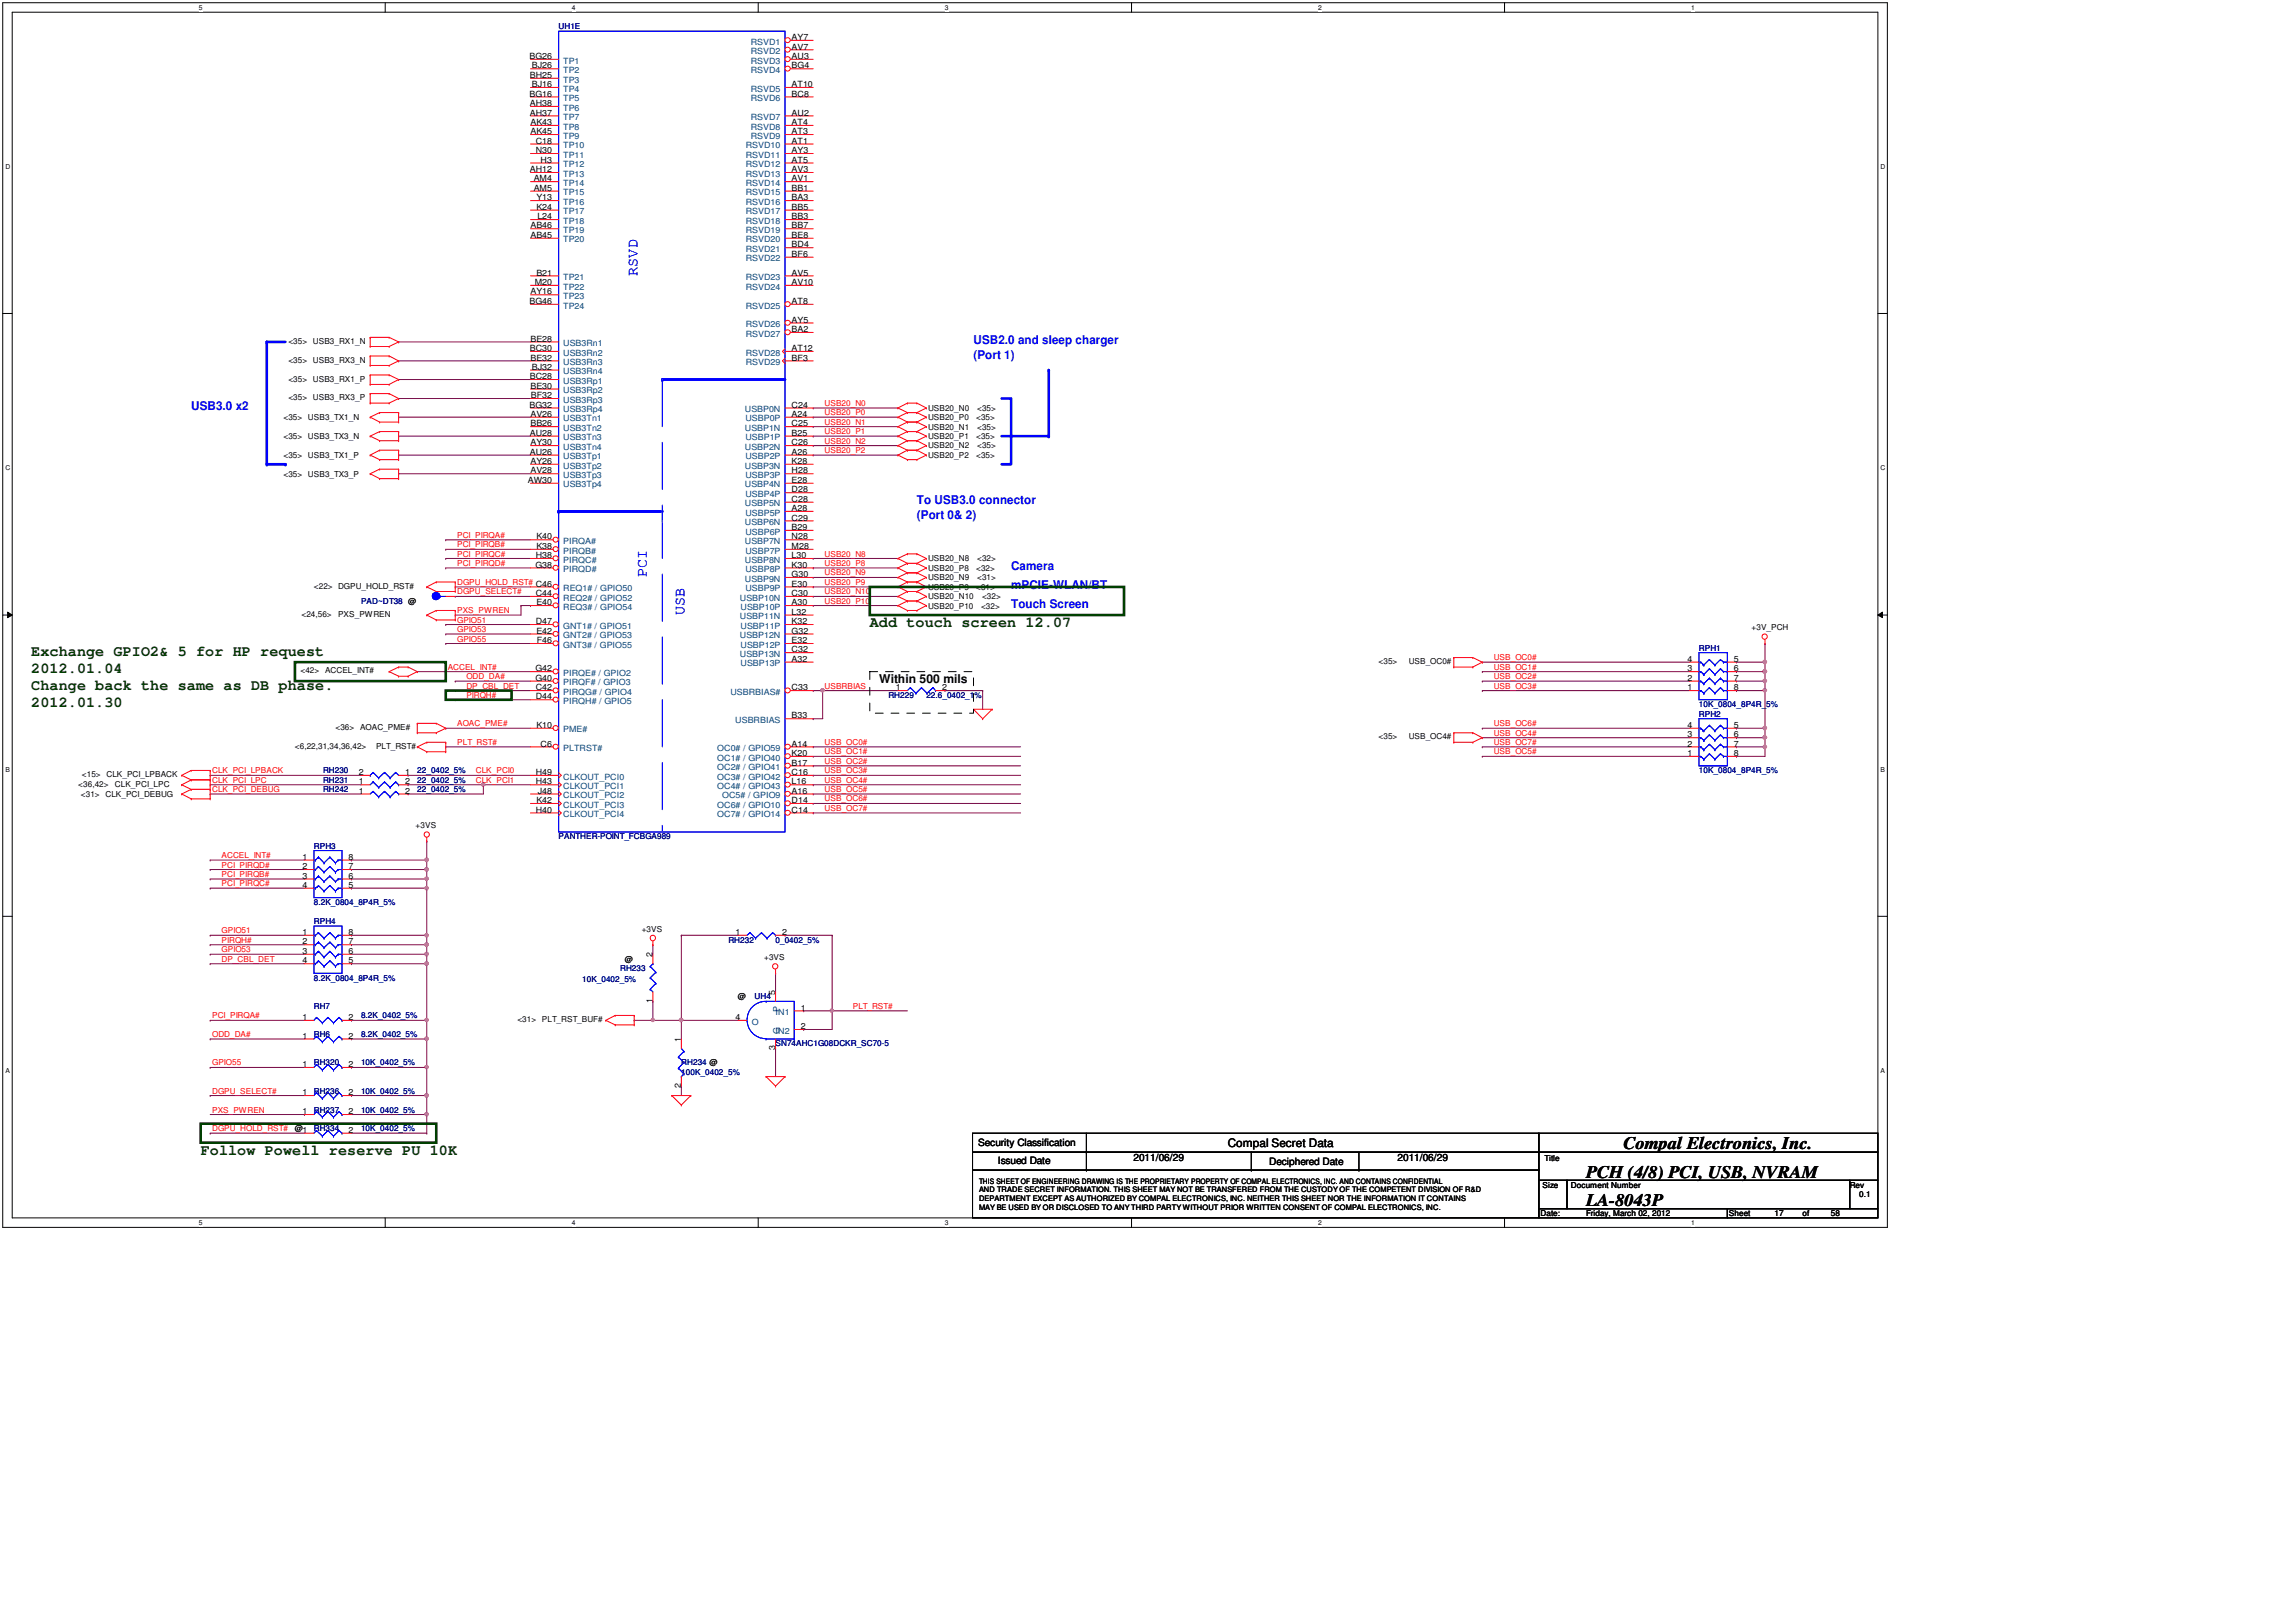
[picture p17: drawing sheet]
<svg xmlns="http://www.w3.org/2000/svg" width="297mm" height="210mm" viewBox="0 0 297 210" stroke-linecap="round" stroke-linejoin="round" font-family="sans-serif">
<defs><g id="words">
<g font-size="2.3">
<text x="210.1" y="148.7">Compal Electronics, Inc.</text>
<text x="205.2" y="152.4">PCH (4/8) PCI, USB, NVRAM</text>
<text x="205.2" y="156">LA-8043P</text>
</g>
<g font-size="1.9" fill="#00f">
<text x="82.5" y="35.7" transform="rotate(-90 82.5 35.7)">RSVD</text>
<text x="83.7" y="74.7" transform="rotate(-90 83.7 74.7)">PCI</text>
<text x="88.6" y="79.6" transform="rotate(-90 88.6 79.6)">USB</text>
</g>
<g font-size="1.9" fill="#004000">
<text x="112.5" y="81.2">Add touch screen 12.07</text>
<text x="4" y="84.9">Exchange GPIO2&amp; 5 for HP request</text>
<text x="4" y="87.1">2012.01.04</text>
<text x="4" y="89.3">Change back the same as DB phase.</text>
<text x="4" y="91.5">2012.01.30</text>
<text x="26" y="149.5">Follow Powell reserve PU 10K</text>
</g>
<g font-size="1.6" fill="#00f">
<text x="125.9" y="44.5">USB2.0 and sleep charger</text>
<text x="125.9" y="46.4">(Port 1)</text>
<text x="24.7" y="53.1">USB3.0 x2</text>
<text x="118.6" y="65.2">To USB3.0 connector</text>
<text x="118.6" y="67.1">(Port 0&amp; 2)</text>
<text x="130.8" y="76.2">mPCIE-WLAN/BT</text>
<text x="130.8" y="73.8">Camera</text>
<text x="130.8" y="78.7">Touch Screen</text>
</g>
<text font-size="1.6" x="113.8" y="88.4">Within 500 mils</text>
<text font-size="1.5" x="158.8" y="148.4">Compal Secret Data</text>
<g font-size="1.3">
<text x="126.5" y="148.3">Security Classification</text>
<text x="129.1" y="150.6">Issued Date</text>
<text x="146.6" y="150.3">2011/06/29</text>
<text x="164.2" y="150.8">Deciphered Date</text>
<text x="180.8" y="150.3">2011/06/29</text>
</g>
<g font-size="1.1" fill="#000080">
<text x="72.3" y="3.8">UH1E</text>
<text x="46.7" y="78.2">PAD~DT38 @</text>
<text x="219.8" y="84.3">RPH1</text>
<text x="114.9" y="90.3">RH229</text>
<text x="119.8" y="90.3">22.6_0402_1%</text>
<text x="219.8" y="91.5">10K_0804_8P4R_5%</text>
<text x="219.8" y="92.8">RPH2</text>
<text x="41.8" y="101.3">RH231</text>
<text x="41.8" y="100.1">RH230</text>
<text x="54" y="101.3">22_0402_5%</text>
<text x="54" y="100.1">22_0402_5%</text>
<text x="219.8" y="100.1">10K_0804_8P4R_5%</text>
<text x="41.8" y="102.5">RH242</text>
<text x="54" y="102.5">22_0402_5%</text>
<text x="40.6" y="109.8">RPH3</text>
<text x="72.3" y="108.6">PANTHER-POINT_FCBGA989</text>
<text x="40.6" y="119.6">RPH4</text>
<text x="40.6" y="117.1">8.2K_0804_8P4R_5%</text>
<text x="80.2" y="125.7">RH233</text>
<text x="94.2" y="122">RH232</text>
<text x="100.3" y="122">0_0402_5%</text>
<text x="40.6" y="126.9">8.2K_0804_8P4R_5%</text>
<text x="40.6" y="130.6">RH7</text>
<text x="46.7" y="131.8">8.2K_0402_5%</text>
<text x="75.3" y="127.1">10K_0402_5%</text>
<text x="97.6" y="129.3">UH4</text>
<text x="40.6" y="137.9">RH320</text>
<text x="40.6" y="134.2">RH6</text>
<text x="46.7" y="137.9">10K_0402_5%</text>
<text x="46.7" y="134.2">8.2K_0402_5%</text>
<text x="88.1" y="137.9">RH234 @</text>
<text x="100.3" y="135.4">SN74AHC1G08DCKR_SC70-5</text>
<text x="40.6" y="144">RH237</text>
<text x="40.6" y="141.5">RH236</text>
<text x="46.7" y="144">10K_0402_5%</text>
<text x="46.7" y="141.5">10K_0402_5%</text>
<text x="88.1" y="139.1">100K_0402_5%</text>
<text x="40.6" y="146.4">RH334</text>
<text x="46.7" y="146.4">10K_0402_5%</text>
</g>
<g font-size="1.1" fill="#004080">
<text x="97.1" y="5.8">RSVD1</text>
<text x="72.9" y="8.2">TP1</text>
<text x="72.9" y="9.5">TP2</text>
<text x="72.9" y="10.7">TP3</text>
<text x="72.9" y="11.9">TP4</text>
<text x="97.1" y="7">RSVD2</text>
<text x="97.1" y="8.2">RSVD3</text>
<text x="97.1" y="9.5">RSVD4</text>
<text x="97.1" y="11.9">RSVD5</text>
<text x="72.9" y="14.3">TP6</text>
<text x="72.9" y="15.5">TP7</text>
<text x="72.9" y="16.8">TP8</text>
<text x="72.9" y="18">TP9</text>
<text x="72.9" y="13.1">TP5</text>
<text x="97.1" y="13.1">RSVD6</text>
<text x="97.1" y="15.5">RSVD7</text>
<text x="97.1" y="16.8">RSVD8</text>
<text x="97.1" y="18">RSVD9</text>
<text x="72.9" y="22.9">TP13</text>
<text x="72.9" y="21.6">TP12</text>
<text x="72.9" y="20.4">TP11</text>
<text x="72.9" y="19.2">TP10</text>
<text x="96.5" y="19.2">RSVD10</text>
<text x="96.5" y="20.4">RSVD11</text>
<text x="96.5" y="21.6">RSVD12</text>
<text x="96.5" y="22.9">RSVD13</text>
<text x="72.9" y="26.5">TP16</text>
<text x="72.9" y="27.7">TP17</text>
<text x="72.9" y="29">TP18</text>
<text x="72.9" y="25.3">TP15</text>
<text x="72.9" y="24.1">TP14</text>
<text x="96.5" y="27.7">RSVD17</text>
<text x="96.5" y="29">RSVD18</text>
<text x="96.5" y="24.1">RSVD14</text>
<text x="96.5" y="25.3">RSVD15</text>
<text x="96.5" y="26.5">RSVD16</text>
<text x="72.9" y="30.2">TP19</text>
<text x="72.9" y="31.4">TP20</text>
<text x="96.5" y="30.2">RSVD19</text>
<text x="96.5" y="31.4">RSVD20</text>
<text x="96.5" y="32.6">RSVD21</text>
<text x="96.5" y="33.8">RSVD22</text>
<text x="72.9" y="36.2">TP21</text>
<text x="72.9" y="37.5">TP22</text>
<text x="72.9" y="38.7">TP23</text>
<text x="72.9" y="39.9">TP24</text>
<text x="96.5" y="36.2">RSVD23</text>
<text x="96.5" y="39.9">RSVD25</text>
<text x="96.5" y="37.5">RSVD24</text>
<text x="72.9" y="44.8">USB3Rn1</text>
<text x="72.9" y="46">USB3Rn2</text>
<text x="72.9" y="47.3">USB3Rn3</text>
<text x="96.5" y="42.3">RSVD26</text>
<text x="96.5" y="43.6">RSVD27</text>
<text x="96.5" y="46">RSVD28</text>
<text x="96.5" y="47.3">RSVD29</text>
<text x="72.9" y="48.4">USB3Rn4</text>
<text x="72.9" y="49.7">USB3Rp1</text>
<text x="72.9" y="50.9">USB3Rp2</text>
<text x="72.9" y="52.1">USB3Rp3</text>
<text x="72.9" y="53.3">USB3Rp4</text>
<text x="96.4" y="53.3">USBP0N</text>
<text x="72.9" y="54.5">USB3Tn1</text>
<text x="72.9" y="55.8">USB3Tn2</text>
<text x="72.9" y="57">USB3Tn3</text>
<text x="72.9" y="58.2">USB3Tn4</text>
<text x="72.9" y="59.4">USB3Tp1</text>
<text x="96.4" y="55.8">USBP1N</text>
<text x="96.4" y="58.2">USBP2N</text>
<text x="96.4" y="54.5">USBP0P</text>
<text x="96.4" y="57">USBP1P</text>
<text x="96.4" y="59.4">USBP2P</text>
<text x="72.9" y="60.6">USB3Tp2</text>
<text x="72.9" y="61.9">USB3Tp3</text>
<text x="72.9" y="63.1">USB3Tp4</text>
<text x="96.4" y="60.6">USBP3N</text>
<text x="96.4" y="63.1">USBP4N</text>
<text x="96.4" y="65.5">USBP5N</text>
<text x="96.4" y="61.9">USBP3P</text>
<text x="96.4" y="64.3">USBP4P</text>
<text x="72.9" y="70.4">PIRQA#</text>
<text x="72.9" y="71.6">PIRQB#</text>
<text x="96.4" y="68">USBP6N</text>
<text x="96.4" y="70.4">USBP7N</text>
<text x="96.4" y="66.7">USBP5P</text>
<text x="96.4" y="69.2">USBP6P</text>
<text x="96.4" y="71.6">USBP7P</text>
<text x="72.9" y="72.8">PIRQC#</text>
<text x="72.9" y="74">PIRQD#</text>
<text x="72.9" y="76.5">REQ1# / GPIO50</text>
<text x="72.9" y="77.7">REQ2# / GPIO52</text>
<text x="95.7" y="77.7">USBP10N</text>
<text x="96.4" y="72.8">USBP8N</text>
<text x="96.4" y="75.3">USBP9N</text>
<text x="96.4" y="74">USBP8P</text>
<text x="96.4" y="76.5">USBP9P</text>
<text x="72.9" y="78.9">REQ3# / GPIO54</text>
<text x="72.9" y="81.4">GNT1# / GPIO51</text>
<text x="72.9" y="82.6">GNT2# / GPIO53</text>
<text x="72.9" y="83.8">GNT3# / GPIO55</text>
<text x="95.7" y="80.1">USBP11N</text>
<text x="95.7" y="82.6">USBP12N</text>
<text x="95.8" y="78.9">USBP10P</text>
<text x="95.8" y="81.4">USBP11P</text>
<text x="95.8" y="83.8">USBP12P</text>
<text x="72.9" y="87.5">PIRQE# / GPIO2</text>
<text x="72.9" y="88.7">PIRQF# / GPIO3</text>
<text x="72.9" y="89.9">PIRQG# / GPIO4</text>
<text x="94.5" y="89.9">USBRBIAS#</text>
<text x="95.7" y="85">USBP13N</text>
<text x="95.8" y="86.2">USBP13P</text>
<text x="72.9" y="91.1">PIRQH# / GPIO5</text>
<text x="72.9" y="94.8">PME#</text>
<text x="95.1" y="93.6">USBRBIAS</text>
<text x="72.9" y="100.9">CLKOUT_PCI0</text>
<text x="72.9" y="97.2">PLTRST#</text>
<text x="92.8" y="97.2">OC0# / GPIO59</text>
<text x="92.8" y="98.4">OC1# / GPIO40</text>
<text x="92.8" y="99.7">OC2# / GPIO41</text>
<text x="92.8" y="100.9">OC3# / GPIO42</text>
<text x="72.9" y="102.1">CLKOUT_PCI1</text>
<text x="72.9" y="103.3">CLKOUT_PCI2</text>
<text x="72.9" y="105.8">CLKOUT_PCI4</text>
<text x="72.9" y="104.5">CLKOUT_PCI3</text>
<text x="92.8" y="102.1">OC4# / GPIO43</text>
<text x="92.8" y="104.5">OC6# / GPIO10</text>
<text x="92.8" y="105.8">OC7# / GPIO14</text>
<text x="93.4" y="103.3">OC5# / GPIO9</text>
<text x="100.3" y="131.4">IN1</text>
<text x="100.8" y="130.9" transform="rotate(-90 100.8 130.9)">P</text>
<text x="97.2" y="132.6">O</text>
<text x="100.3" y="133.8">IN2</text>
<text x="100.8" y="133.9" transform="rotate(-90 100.8 133.9)">G</text>
</g>
<g font-size="1.1">
<text x="102.4" y="5.2">AY7</text>
<text x="68.5" y="7.6">BG26</text>
<text x="68.5" y="10.1">BH25</text>
<text x="68.8" y="8.9">BJ26</text>
<text x="68.8" y="11.3">BJ16</text>
<text x="102.4" y="6.4">AV7</text>
<text x="102.4" y="7.6">AU3</text>
<text x="102.4" y="8.9">BG4</text>
<text x="102.4" y="11.3">AT10</text>
<text x="68.5" y="12.5">BG16</text>
<text x="68.5" y="13.7">AH38</text>
<text x="68.5" y="15">AH37</text>
<text x="68.6" y="16.2">AK43</text>
<text x="68.6" y="17.4">AK45</text>
<text x="102.4" y="12.5">BC8</text>
<text x="102.4" y="15">AU2</text>
<text x="102.4" y="16.2">AT4</text>
<text x="102.4" y="17.4">AT3</text>
<text x="68.5" y="22.3">AH12</text>
<text x="69.1" y="23.5">AM4</text>
<text x="69.3" y="19.8">N30</text>
<text x="69.3" y="18.6">C18</text>
<text x="69.9" y="21.1">H3</text>
<text x="102.4" y="18.6">AT1</text>
<text x="102.4" y="19.8">AY3</text>
<text x="102.4" y="21.1">AT5</text>
<text x="102.4" y="22.3">AV3</text>
<text x="102.4" y="23.5">AV1</text>
<text x="68.6" y="29.6">AB46</text>
<text x="69.1" y="24.7">AM5</text>
<text x="69.4" y="25.9">Y13</text>
<text x="69.4" y="27.1">K24</text>
<text x="69.5" y="28.4">L24</text>
<text x="102.4" y="27.1">BB5</text>
<text x="102.4" y="28.4">BB3</text>
<text x="102.4" y="29.6">BB7</text>
<text x="102.4" y="24.7">BB1</text>
<text x="102.4" y="25.9">BA3</text>
<text x="68.6" y="30.8">AB45</text>
<text x="69.4" y="35.7">B21</text>
<text x="102.4" y="35.7">AV5</text>
<text x="102.4" y="30.8">BE8</text>
<text x="102.4" y="32">BD4</text>
<text x="102.4" y="33.2">BF6</text>
<text x="68.5" y="39.3">BG46</text>
<text x="68.6" y="38.1">AY16</text>
<text x="69.2" y="36.9">M20</text>
<text x="102.4" y="39.3">AT8</text>
<text x="102.4" y="36.9">AV10</text>
<text x="102.4" y="41.8">AY5</text>
<text x="37.3" y="44.5">&lt;35&gt; USB3_RX1_N</text>
<text x="37.3" y="46.9">&lt;35&gt; USB3_RX3_N</text>
<text x="68.5" y="45.4">BC30</text>
<text x="68.6" y="44.2">BE28</text>
<text x="68.6" y="46.7">BE32</text>
<text x="68.8" y="47.8">BJ32</text>
<text x="102.4" y="43">BA2</text>
<text x="102.4" y="45.4">AT12</text>
<text x="102.4" y="46.7">BF3</text>
<text x="37.3" y="49.4">&lt;35&gt; USB3_RX1_P</text>
<text x="37.3" y="51.8">&lt;35&gt; USB3_RX3_P</text>
<text x="68.5" y="52.8">BG32</text>
<text x="68.5" y="49.1">BC28</text>
<text x="68.6" y="50.3">BE30</text>
<text x="68.6" y="53.9">AV26</text>
<text x="68.7" y="51.5">BF32</text>
<text x="102.4" y="52.8">C24</text>
<text x="102.4" y="53.9">A24</text>
<text x="120.1" y="53.1">USB20_N0</text>
<text x="126.4" y="53.1">&lt;35&gt;</text>
<text x="36.7" y="54.4">&lt;35&gt; USB3_TX1_N</text>
<text x="36.7" y="59.2">&lt;35&gt; USB3_TX1_P</text>
<text x="36.7" y="56.8">&lt;35&gt; USB3_TX3_N</text>
<text x="68.5" y="56.4">AU28</text>
<text x="68.5" y="58.9">AU26</text>
<text x="68.6" y="55.2">BB26</text>
<text x="68.6" y="57.6">AY30</text>
<text x="102.4" y="55.2">C25</text>
<text x="102.4" y="56.4">B25</text>
<text x="102.4" y="57.6">C26</text>
<text x="102.4" y="58.9">A26</text>
<text x="120.1" y="58">USB20_N2</text>
<text x="120.1" y="59.2">USB20_P2</text>
<text x="120.1" y="54.4">USB20_P0</text>
<text x="120.1" y="55.6">USB20_N1</text>
<text x="120.1" y="56.8">USB20_P1</text>
<text x="126.3" y="59.2">&lt;35&gt;</text>
<text x="126.3" y="54.4">&lt;35&gt;</text>
<text x="126.3" y="56.8">&lt;35&gt;</text>
<text x="126.4" y="58">&lt;35&gt;</text>
<text x="126.4" y="55.6">&lt;35&gt;</text>
<text x="36.7" y="61.7">&lt;35&gt; USB3_TX3_P</text>
<text x="68.3" y="62.5">AW30</text>
<text x="68.6" y="60">AY26</text>
<text x="68.6" y="61.3">AV28</text>
<text x="102.4" y="60">K28</text>
<text x="102.4" y="61.3">H28</text>
<text x="102.4" y="62.5">E28</text>
<text x="102.4" y="63.7">D28</text>
<text x="102.4" y="64.9">C28</text>
<text x="69.4" y="69.8">K40</text>
<text x="69.4" y="71">K38</text>
<text x="102.4" y="66.1">A28</text>
<text x="102.4" y="67.4">C29</text>
<text x="102.4" y="68.6">B29</text>
<text x="102.4" y="69.8">N28</text>
<text x="102.4" y="71">M28</text>
<text x="40.6" y="76.2">&lt;22&gt; DGPU_HOLD_RST#</text>
<text x="69.3" y="73.5">G38</text>
<text x="69.3" y="72.2">H38</text>
<text x="69.3" y="77.1">C44</text>
<text x="102.4" y="72.2">L30</text>
<text x="102.4" y="73.5">K30</text>
<text x="102.4" y="74.7">G30</text>
<text x="102.4" y="75.9">E30</text>
<text x="102.4" y="77.1">C30</text>
<text x="120.1" y="75.1">USB20_N9</text>
<text x="120.1" y="76.3">USB20_P9</text>
<text x="120.1" y="72.7">USB20_N8</text>
<text x="120.1" y="73.9">USB20_P8</text>
<text x="120.1" y="77.5">USB20_N10</text>
<text x="126.3" y="76.3">&lt;31&gt;</text>
<text x="126.3" y="73.9">&lt;32&gt;</text>
<text x="126.4" y="75.1">&lt;31&gt;</text>
<text x="126.4" y="72.7">&lt;32&gt;</text>
<text x="127" y="77.5">&lt;32&gt;</text>
<text x="39" y="79.8">&lt;24,56&gt;</text>
<text x="43.7" y="79.8">PXS_PWREN</text>
<text x="69.3" y="80.8">D47</text>
<text x="69.4" y="78.3">E40</text>
<text x="69.4" y="82">E42</text>
<text x="69.4" y="83.2">F46</text>
<text x="102.4" y="78.3">A30</text>
<text x="102.4" y="79.6">L32</text>
<text x="102.4" y="80.8">K32</text>
<text x="102.4" y="82">G32</text>
<text x="102.4" y="83.2">E32</text>
<text x="120.1" y="78.7">USB20_P10</text>
<text x="126.9" y="78.7">&lt;32&gt;</text>
<text x="226.6" y="81.5">+3V_PCH</text>
<text x="38.9" y="87">&lt;42&gt; ACCEL_INT#</text>
<text x="69.3" y="86.9">G42</text>
<text x="69.3" y="88.1">G40</text>
<text x="69.3" y="89.3">C42</text>
<text x="102.4" y="84.4">C32</text>
<text x="102.4" y="85.6">A32</text>
<text x="102.4" y="89.3">C33</text>
<text x="115.9" y="89.3">1</text>
<text x="121.9" y="89.3">2</text>
<text x="178.3" y="85.9">&lt;35&gt;</text>
<text x="182.2" y="85.9">USB_OC0#</text>
<text x="218.3" y="89.3">1</text>
<text x="218.3" y="88.1">2</text>
<text x="218.3" y="86.9">3</text>
<text x="218.3" y="85.6">4</text>
<text x="224.3" y="89.3">8</text>
<text x="224.3" y="88.1">7</text>
<text x="224.3" y="86.9">6</text>
<text x="224.3" y="85.6">5</text>
<text x="43.4" y="94.5">&lt;36&gt; AOAC_PME#</text>
<text x="69.3" y="90.5">D44</text>
<text x="69.4" y="94.2">K10</text>
<text x="102.4" y="93">B33</text>
<text x="178.3" y="95.7">&lt;35&gt;</text>
<text x="182.2" y="95.7">USB_OC4#</text>
<text x="218.3" y="95.4">3</text>
<text x="218.3" y="94.2">4</text>
<text x="224.3" y="95.4">6</text>
<text x="224.3" y="94.2">5</text>
<text x="10.1" y="101.9">&lt;36,42&gt;</text>
<text x="10.6" y="100.6">&lt;15&gt; CLK_PCI_LPBACK</text>
<text x="14.9" y="101.9">CLK_PCI_LPC</text>
<text x="38.2" y="96.9">&lt;6,22,31,34,36,42&gt;</text>
<text x="46.4" y="101.5">1</text>
<text x="46.4" y="100.3">2</text>
<text x="48.7" y="96.9">PLT_RST#</text>
<text x="52.4" y="101.5">2</text>
<text x="52.4" y="100.3">1</text>
<text x="69.3" y="100.3">H49</text>
<text x="69.3" y="101.5">H43</text>
<text x="69.9" y="96.6">C6</text>
<text x="102.4" y="96.6">A14</text>
<text x="102.4" y="97.8">K20</text>
<text x="102.4" y="99.1">B17</text>
<text x="102.4" y="100.3">C16</text>
<text x="102.4" y="101.5">L16</text>
<text x="218.3" y="97.8">1</text>
<text x="218.3" y="96.6">2</text>
<text x="224.3" y="97.8">8</text>
<text x="224.3" y="96.6">7</text>
<text x="10.5" y="103.1">&lt;31&gt; CLK_PCI_DEBUG</text>
<text x="46.4" y="102.7">1</text>
<text x="52.4" y="102.7">2</text>
<text x="53.8" y="107.2">+3VS</text>
<text x="69.3" y="105.2">H40</text>
<text x="69.4" y="103.9">K42</text>
<text x="69.6" y="102.7">J48</text>
<text x="102.4" y="102.7">A16</text>
<text x="102.4" y="103.9">D14</text>
<text x="102.4" y="105.2">C14</text>
<text x="39.1" y="111.3">1</text>
<text x="39.1" y="112.5">2</text>
<text x="39.1" y="113.7">3</text>
<text x="45.1" y="111.3">8</text>
<text x="45.1" y="112.5">7</text>
<text x="45.1" y="113.7">6</text>
<text x="39.1" y="114.9">4</text>
<text x="45.1" y="114.9">5</text>
<text x="39.1" y="121">1</text>
<text x="39.1" y="122.2">2</text>
<text x="39.1" y="123.4">3</text>
<text x="39.1" y="124.7">4</text>
<text x="45.1" y="121">8</text>
<text x="45.1" y="122.2">7</text>
<text x="45.1" y="123.4">6</text>
<text x="45.1" y="124.7">5</text>
<text x="80.8" y="124.5">@</text>
<text x="83" y="120.6">+3VS</text>
<text x="84.4" y="123.9" transform="rotate(-90 84.4 123.9)">2</text>
<text x="95.2" y="121">1</text>
<text x="98.9" y="124.2">+3VS</text>
<text x="101.2" y="121">2</text>
<text x="39.1" y="132">1</text>
<text x="45.1" y="132">2</text>
<text x="84.4" y="129.8" transform="rotate(-90 84.4 129.8)">1</text>
<text x="95.2" y="132">4</text>
<text x="95.5" y="129.3">@</text>
<text x="100.3" y="128.7" transform="rotate(-90 100.3 128.7)">5</text>
<text x="103.6" y="130.8">1</text>
<text x="39.1" y="134.4">1</text>
<text x="45.1" y="134.4">2</text>
<text x="66.9" y="132.3">&lt;31&gt; PLT_RST_BUF#</text>
<text x="88.1" y="134.8" transform="rotate(-90 88.1 134.8)">1</text>
<text x="100.3" y="135.9" transform="rotate(-90 100.3 135.9)">3</text>
<text x="103.6" y="133.2">2</text>
<text x="39.1" y="138.1">1</text>
<text x="39.1" y="141.7">1</text>
<text x="45.1" y="138.1">2</text>
<text x="45.1" y="141.7">2</text>
<text x="88.1" y="140.8" transform="rotate(-90 88.1 140.8)">2</text>
<text x="38.2" y="146.4">@1</text>
<text x="39.1" y="144.2">1</text>
<text x="45.1" y="146.6">2</text>
<text x="45.1" y="144.2">2</text>
<text x="199.6" y="153.7">Size</text>
<text x="199.8" y="150.2">Title</text>
<text x="203.2" y="153.7">Document Number</text>
<text x="239.3" y="153.7">Rev</text>
<text x="240.5" y="154.9">0.1</text>
<text x="199.3" y="157.4">Date:</text>
<text x="205.2" y="157.4">Friday, March 02, 2012</text>
<text x="223.7" y="157.4">Sheet</text>
<text x="229.6" y="157.4">17</text>
<text x="233.2" y="157.4">of</text>
<text x="236.8" y="157.4">58</text>
</g>
<g font-size="1.1" fill="#f00">
<text x="106.7" y="52.5">USB20_N0</text>
<text x="106.7" y="53.7">USB20_P0</text>
<text x="106.7" y="57.4">USB20_N2</text>
<text x="106.7" y="58.6">USB20_P2</text>
<text x="106.7" y="55">USB20_N1</text>
<text x="106.7" y="56.2">USB20_P1</text>
<text x="59.1" y="69.6">PCI_PIRQA#</text>
<text x="59.1" y="70.8">PCI_PIRQB#</text>
<text x="59.1" y="73.2">PCI_PIRQD#</text>
<text x="59.1" y="72">PCI_PIRQC#</text>
<text x="59.1" y="75.7">DGPU_HOLD_RST# C46</text>
<text x="59.1" y="76.9">DGPU_SELECT#</text>
<text x="106.7" y="74.5">USB20_N9</text>
<text x="106.7" y="75.7">USB20_P9</text>
<text x="106.7" y="72">USB20_N8</text>
<text x="106.7" y="73.2">USB20_P8</text>
<text x="106.7" y="76.9">USB20_N10</text>
<text x="59.1" y="79.3">PXS_PWREN</text>
<text x="59.1" y="81.8">GPIO53</text>
<text x="59.1" y="83">GPIO55</text>
<text x="59.1" y="80.6">GPIO51</text>
<text x="106.7" y="78.1">USB20_P10</text>
<text x="57.9" y="86.7">ACCEL_INT#</text>
<text x="60.3" y="89.1">DP_CBL_DET</text>
<text x="60.3" y="87.9">ODD_DA#</text>
<text x="106.7" y="89.1">USBRBIAS</text>
<text x="193.2" y="89.1">USB_OC3#</text>
<text x="193.2" y="86.7">USB_OC1#</text>
<text x="193.2" y="85.4">USB_OC0#</text>
<text x="193.2" y="87.9">USB_OC2#</text>
<text x="59.1" y="94">AOAC_PME#</text>
<text x="60.3" y="90.3">PIRQH#</text>
<text x="193.2" y="95.2">USB_OC4#</text>
<text x="193.2" y="94">USB_OC6#</text>
<text x="27.4" y="100.1">CLK_PCI_LPBACK</text>
<text x="27.4" y="101.3">CLK_PCI_LPC</text>
<text x="59.1" y="96.4">PLT_RST#</text>
<text x="61.6" y="100.1">CLK_PCI0</text>
<text x="61.6" y="101.3">CLK_PCI1</text>
<text x="106.7" y="101.3">USB_OC4#</text>
<text x="106.7" y="100.1">USB_OC3#</text>
<text x="106.7" y="97.6">USB_OC1#</text>
<text x="106.7" y="96.4">USB_OC0#</text>
<text x="106.7" y="98.9">USB_OC2#</text>
<text x="193.2" y="96.4">USB_OC7#</text>
<text x="193.2" y="97.6">USB_OC5#</text>
<text x="27.4" y="102.5">CLK_PCI_DEBUG</text>
<text x="106.7" y="104.9">USB_OC7#</text>
<text x="106.7" y="102.5">USB_OC5#</text>
<text x="106.7" y="103.7">USB_OC6#</text>
<text x="28.7" y="111">ACCEL_INT#</text>
<text x="28.7" y="113.5">PCI_PIRQB#</text>
<text x="28.7" y="112.3">PCI_PIRQD#</text>
<text x="28.7" y="114.7">PCI_PIRQC#</text>
<text x="28.7" y="120.8">GPIO51</text>
<text x="28.7" y="122">PIRQH#</text>
<text x="28.7" y="124.5">DP_CBL_DET</text>
<text x="28.7" y="123.2">GPIO53</text>
<text x="27.4" y="131.8">PCI_PIRQA#</text>
<text x="110.3" y="130.6">PLT_RST#</text>
<text x="27.4" y="134.2">ODD_DA#</text>
<text x="27.4" y="137.9">GPIO55</text>
<text x="27.4" y="141.5">DGPU_SELECT#</text>
<text x="27.4" y="144">PXS_PWREN</text>
<text x="27.4" y="146.4">DGPU_HOLD_RST#</text>
</g>
<g font-size="1">
<text x="126.7" y="155.4">DEPARTMENT EXCEPT AS AUTHORIZED BY COMPAL ELECTRONICS, INC. NEITHER THIS SHEET NOR THE INFORMATION IT CONTAINS</text>
<text x="126.7" y="153.2">THIS SHEET OF ENGINEERING DRAWING IS THE PROPRIETARY PROPERTY OF COMPAL ELECTRONICS, INC. AND CONTAINS CONFIDENTIAL</text>
<text x="126.7" y="154.3">AND TRADE SECRET INFORMATION. THIS SHEET MAY NOT BE TRANSFERED FROM THE CUSTODY OF THE COMPETENT DIVISION OF R&amp;D</text>
<text x="126.7" y="156.6">MAY BE USED BY OR DISCLOSED TO ANY THIRD PARTY WITHOUT PRIOR WRITTEN CONSENT OF COMPAL ELECTRONICS, INC.</text>
</g>
<g font-size=".9">
<text x="25.7" y="1.3">5</text>
<text x="74" y="1.3">4</text>
<text x="122.2" y="1.3">3</text>
<text x="170.5" y="1.3">2</text>
<text x="218.8" y="1.3">1</text>
<text x=".7" y="21.9">D</text>
<text x="243.3" y="21.9">D</text>
<text x=".7" y="60.8">C</text>
<text x="243.3" y="60.8">C</text>
<text x=".7" y="99.9">B</text>
<text x="243.3" y="99.9">B</text>
<text x=".7" y="138.9">A</text>
<text x="243.3" y="138.9">A</text>
<text x="25.7" y="158.6">5</text>
<text x="74" y="158.6">4</text>
<text x="122.2" y="158.6">3</text>
<text x="170.5" y="158.6">2</text>
<text x="218.8" y="158.6">1</text>
</g>
</g></defs>
<path d="M.4 .4h243.8v158.4h-243.8zM1.6 1.6h241.3v156h-241.3z" fill="none" stroke="#000" stroke-width=".13"/>
<g fill="#fff">
<path d="M25.7 .5h.5v1h-.5z"/>
<path d="M25.7 157.8h.5v1h-.5z"/>
</g>
<path d="M49.8 .4v1.2M49.8 157.6v1.2" fill="none" stroke="#000" stroke-width=".13"/>
<g fill="#fff">
<path d="M74 .5h.4v1h-.4z"/>
<path d="M74 157.8h.4v1h-.4z"/>
</g>
<path d="M98.1 .4v1.2M98.1 157.6v1.2" fill="none" stroke="#000" stroke-width=".13"/>
<g fill="#fff">
<path d="M122.2 .5h.5v1h-.5z"/>
<path d="M122.2 157.8h.5v1h-.5z"/>
</g>
<path d="M146.4 .4v1.2M146.4 157.6v1.2" fill="none" stroke="#000" stroke-width=".13"/>
<g fill="#fff">
<path d="M170.5 .5h.5v1h-.5z"/>
<path d="M170.5 157.8h.5v1h-.5z"/>
</g>
<path d="M194.6 .4v1.2M194.6 157.6v1.2" fill="none" stroke="#000" stroke-width=".13"/>
<g fill="#fff">
<path d="M218.8 .5h.4v1h-.4z"/>
<path d="M218.8 157.8h.4v1h-.4z"/>
<path d="M.7 21.1h.6v.9h-.6z"/>
<path d="M243.3 21.1h.6v.9h-.6z"/>
<path d="M.7 60h.6v1h-.6z"/>
<path d="M243.3 60h.6v1h-.6z"/>
</g>
<path d="M.4 40.6h1.2M242.9 40.6h1.3" fill="none" stroke="#000" stroke-width=".13"/>
<g fill="#fff">
<path d="M.7 99.1h.5v.9h-.5z"/>
<path d="M243.3 99.1h.5v.9h-.5z"/>
</g>
<path d="M.4 79.6h1.2M1 79.2l.6 .4-.6 .3zM242.9 79.6l.6-.4v.7zM242.9 79.6h1.3" fill="none" stroke="#000" stroke-width=".13"/>
<path d="M1 79.2l.6 .4-.6 .3zM242.9 79.6l.6-.4v.7z" fill="#000"/>
<g fill="#fff">
<path d="M.7 138.1h.5v.9h-.5z"/>
<path d="M243.3 138.1h.5v.9h-.5z"/>
</g>
<path d="M.4 118.6h1.2M242.9 118.6h1.3" fill="none" stroke="#000" stroke-width=".13"/>
<path d="M105.2 93h.1M106.4 89.4h.1M106.4 89.4v3.6h-1.2M106.4 89.4h9.8" fill="none" stroke="#800040" stroke-width=".13"/>
<path d="M106.2 89.2h.4v.1v.2h-.2h-.2z" fill-rule="evenodd" fill="#f0f"/>
<path d="M106.2 89.2h.4v.1v.2h-.2h-.2z" fill="none" stroke="#f0f" stroke-width=".13"/>
<path d="M88.1 132h.1M88.1 132h7.4M100.3 125.9h.1M100.3 135.7h.1M100.3 125.9v2.5M100.3 135.7v3.6" fill="none" stroke="#800040" stroke-width=".13"/>
<path d="M87.9 131.8h.4l.1 .2-.1 .1-.2 .1-.2-.1z" fill-rule="evenodd" fill="#f0f"/>
<path d="M87.9 131.8h.4l.1 .2-.1 .1-.2 .1-.2-.1z" fill="none" stroke="#f0f" stroke-width=".13"/>
<path d="M84.5 132h.1M84.5 132h3.6M88.1 132h.1M88.1 132v2.5" fill="none" stroke="#800040" stroke-width=".13"/>
<path d="M84.3 131.8h.3l.1 .2-.1 .1-.1 .1-.2-.1z" fill-rule="evenodd" fill="#f0f"/>
<path d="M84.3 131.8h.3l.1 .2-.1 .1-.1 .1-.2-.1z" fill="none" stroke="#f0f" stroke-width=".13"/>
<g fill="none" stroke="#800040" stroke-width=".13">
<path d="M105.2 89.4h.1M105.2 89.4h1.2M122.3 89.4h.1M122.3 89.4h4.8M127.1 89.4h.1M127.1 89.4v2.4M88.1 121h.1M88.1 121v11M88.1 121h7.4M107.7 130.8h.1M107.7 130.8h9.7M88.1 140.5h.1"/>
<path d="M88.1 140.5v1.3"/>
</g>
<path d="M107.5 130.6h.3v.2v.1l-.2 .1-.1-.1z" fill-rule="evenodd" fill="#f0f"/>
<path d="M107.5 130.6h.3v.2v.1l-.2 .1-.1-.1z" fill="none" stroke="#f0f" stroke-width=".13"/>
<g fill="none" stroke="#800040" stroke-width=".13">
<path d="M57.7 69.9h.1M57.7 73.5h.1M57.7 72.3h.1M57.7 71.1h.1M57.7 69.9h10.9M57.7 73.5h10.9M57.7 72.3h10.9M57.7 71.1h10.9M57.7 96.7h.1M57.7 96.7h10.9M52.8 100.3h.1M52.8 100.3h15.8"/>
<path d="M62.5 101.6h.1M62.5 101.6h6.1M101.6 121h.1M101.6 121h6.1M104 130.8h.1M104 133.2h.1M104 130.8h3.7M107.7 121h.1M107.7 130.8h.1M107.7 121v12.2h-3.7"/>
</g>
<path d="M62.3 101.4h.4v.1v.2h-.2h-.2z" fill-rule="evenodd" fill="#f0f"/>
<path d="M62.3 101.4h.4v.1v.2h-.2h-.2z" fill="none" stroke="#f0f" stroke-width=".13"/>
<g fill="none" stroke="#800040" stroke-width=".13">
<path d="M58.9 76h.1M58.9 76h9.7M58.9 89.4h.1M58.9 89.4h9.7M228.3 96.7h.1M228.3 96.7v1.2M27.2 100.3h.1M27.2 101.6h.1M27.2 100.3h19.5M27.2 101.6h19.5M82 132h.1M84.5 122.3h.1"/>
<path d="M84.5 129.6h.1M84.5 122.3v1.2M84.5 129.6v2.4h-2.5"/>
</g>
<path d="M228.1 96.5h.4l.1 .2-.1 .1-.2 .1-.2-.1z" fill-rule="evenodd" fill="#f0f"/>
<path d="M228.1 96.5h.4l.1 .2-.1 .1-.2 .1-.2-.1z" fill="none" stroke="#f0f" stroke-width=".13"/>
<path d="M224.7 97.9h.1M224.7 96.7h.1M224.7 94.2h.1M224.7 95.5h.1M224.7 97.9h3.6M224.7 96.7h3.6M224.7 94.2h3.6M224.7 95.5h3.6M228.3 83.3h.1M228.3 85.7h.1M228.3 83.3v3.6" fill="none" stroke="#800040" stroke-width=".13"/>
<path d="M228.1 86.7h.4l.1 .2-.1 .1-.2 .1-.2-.1z" fill-rule="evenodd" fill="#f0f"/>
<path d="M228.1 86.7h.4l.1 .2-.1 .1-.2 .1-.2-.1z" fill="none" stroke="#f0f" stroke-width=".13"/>
<path d="M228.1 85.5h.4l.1 .1-.1 .2-.2 .1-.2-.1z" fill-rule="evenodd" fill="#f0f"/>
<path d="M228.1 85.5h.4l.1 .1-.1 .2-.2 .1-.2-.1z" fill="none" stroke="#f0f" stroke-width=".13"/>
<path d="M224.7 88.1h.1M228.3 86.9h.1M228.3 86.9v1.2h-3.6" fill="none" stroke="#800040" stroke-width=".13"/>
<path d="M228.1 86.7h.4l.1 .2-.1 .1-.2 .1-.2-.1z" fill-rule="evenodd" fill="#f0f"/>
<path d="M228.1 86.7h.4l.1 .2-.1 .1-.2 .1-.2-.1z" fill="none" stroke="#f0f" stroke-width=".13"/>
<path d="M228.3 89.4h.1M228.3 89.4v4.8" fill="none" stroke="#800040" stroke-width=".13"/>
<path d="M228.1 89.2h.4l.1 .1-.1 .2h-.2h-.2z" fill-rule="evenodd" fill="#f0f"/>
<path d="M228.1 89.2h.4l.1 .1-.1 .2h-.2h-.2z" fill="none" stroke="#f0f" stroke-width=".13"/>
<path d="M228.3 94.2h.1M228.3 94.2v1.3" fill="none" stroke="#800040" stroke-width=".13"/>
<path d="M228.1 95.3h.4l.1 .1-.1 .2h-.2h-.2z" fill-rule="evenodd" fill="#f0f"/>
<path d="M228.1 95.3h.4l.1 .1-.1 .2h-.2h-.2z" fill="none" stroke="#f0f" stroke-width=".13"/>
<path d="M228.1 94h.4l.1 .2-.1 .2-.2 .1-.2-.1z" fill-rule="evenodd" fill="#f0f"/>
<path d="M228.1 94h.4l.1 .2-.1 .2-.2 .1-.2-.1z" fill="none" stroke="#f0f" stroke-width=".13"/>
<path d="M224.7 86.9h.1M224.7 85.7h.1M224.7 89.4h.1M224.7 86.9h3.6M224.7 85.7h3.6M228.3 88.1h.1M228.3 88.1v1.3h-3.6" fill="none" stroke="#800040" stroke-width=".13"/>
<path d="M228.1 87.9h.4l.1 .2-.1 .2-.2 .1-.2-.1z" fill-rule="evenodd" fill="#f0f"/>
<path d="M228.1 87.9h.4l.1 .2-.1 .2-.2 .1-.2-.1z" fill="none" stroke="#f0f" stroke-width=".13"/>
<path d="M228.3 95.5h.1M228.3 95.5v1.2" fill="none" stroke="#800040" stroke-width=".13"/>
<path d="M228.1 95.3h.4l.1 .1-.1 .2h-.2h-.2z" fill-rule="evenodd" fill="#f0f"/>
<path d="M228.1 95.3h.4l.1 .1-.1 .2h-.2h-.2z" fill="none" stroke="#f0f" stroke-width=".13"/>
<g fill="none" stroke="#800040" stroke-width=".13">
<path d="M58.9 79.6h.1M58.9 77.2h.1M58.9 79.6h8.5M58.9 77.2h9.7M57.7 82h.1M57.7 82h10.9M105.2 97.9h.1M105.2 96.7h.1M105.2 99.1h.1M105.2 97.9h26.8M105.2 96.7h26.8M105.2 99.1h26.8"/>
<path d="M191.8 89.4h.1M191.8 86.9h.1M191.8 85.7h.1M191.8 88.1h.1M191.8 89.4h26.8M191.8 86.9h26.8M191.8 85.7h26.8M191.8 88.1h26.8M27.2 102.7h.1M27.2 102.7h19.5M52.8 102.7h.1M52.8 101.6h.1"/>
<path d="M52.8 101.6h9.7M62.5 101.6h.1M62.5 101.6v1.1h-9.7M105.2 105.2h.1M105.2 101.6h.1M105.2 102.7h.1M105.2 104h.1M105.2 100.3h.1M105.2 105.2h26.8M105.2 101.6h26.8M105.2 102.7h26.8M105.2 104h26.8"/>
<path d="M105.2 100.3h26.8M55.2 138.1h.1M55.2 134.5v3.6"/>
</g>
<path d="M55 134.3h.3l.1 .1-.1 .2-.1 .1-.2-.1z" fill-rule="evenodd" fill="#f0f"/>
<path d="M55 134.3h.3l.1 .1-.1 .2-.1 .1-.2-.1z" fill="none" stroke="#f0f" stroke-width=".13"/>
<path d="M55 137.9h.3l.1 .2-.1 .1-.1 .1-.2-.1z" fill-rule="evenodd" fill="#f0f"/>
<path d="M55 137.9h.3l.1 .2-.1 .1-.1 .1-.2-.1z" fill="none" stroke="#f0f" stroke-width=".13"/>
<path d="M45.5 141.8h.1M45.5 141.8h9.7" fill="none" stroke="#800040" stroke-width=".13"/>
<path d="M55 141.6h.3l.1 .1-.1 .2-.1 .1-.2-.1z" fill-rule="evenodd" fill="#f0f"/>
<path d="M55 141.6h.3l.1 .1-.1 .2-.1 .1-.2-.1z" fill="none" stroke="#f0f" stroke-width=".13"/>
<path d="M45.5 132h.1M45.5 132h9.7M27.2 141.8h.1M27.2 141.8h12.2" fill="none" stroke="#800040" stroke-width=".13"/>
<path d="M55 131.8h.3l.1 .2-.1 .1-.1 .1-.2-.1z" fill-rule="evenodd" fill="#f0f"/>
<path d="M55 131.8h.3l.1 .2-.1 .1-.1 .1-.2-.1z" fill="none" stroke="#f0f" stroke-width=".13"/>
<path d="M45.5 134.5h.1M55.2 132h.1M55.2 132v2.5h-9.7M45.5 144.2h9.7M55.2 144.2h.1" fill="none" stroke="#800040" stroke-width=".13"/>
<path d="M55 144h.3l.1 .2-.1 .1-.1 .1-.2-.1z" fill-rule="evenodd" fill="#f0f"/>
<path d="M55 144h.3l.1 .2-.1 .1-.1 .1-.2-.1z" fill="none" stroke="#f0f" stroke-width=".13"/>
<path d="M45.5 123.5h9.7M55.2 123.5h.1" fill="none" stroke="#800040" stroke-width=".13"/>
<path d="M55 123.3h.3l.1 .1-.1 .2-.1 .1-.2-.1z" fill-rule="evenodd" fill="#f0f"/>
<path d="M55 123.3h.3l.1 .1-.1 .2-.1 .1-.2-.1z" fill="none" stroke="#f0f" stroke-width=".13"/>
<path d="M45.5 111.3h.1M45.5 111.3h9.7M55.2 122.3h.1M55.2 122.3v1.2" fill="none" stroke="#800040" stroke-width=".13"/>
<path d="M55 111.1h.3l.1 .2-.1 .1-.1 .1-.2-.1z" fill-rule="evenodd" fill="#f0f"/>
<path d="M55 111.1h.3l.1 .2-.1 .1-.1 .1-.2-.1z" fill="none" stroke="#f0f" stroke-width=".13"/>
<path d="M45.5 124.7h.1M45.5 124.7h9.7" fill="none" stroke="#800040" stroke-width=".13"/>
<path d="M55 124.5h.3l.1 .2-.1 .2h-.1h-.2z" fill-rule="evenodd" fill="#f0f"/>
<path d="M55 124.5h.3l.1 .2-.1 .2h-.1h-.2z" fill="none" stroke="#f0f" stroke-width=".13"/>
<path d="M45.5 122.3h.1M45.5 122.3h9.7" fill="none" stroke="#800040" stroke-width=".13"/>
<path d="M55 122.1h.3l.1 .1-.1 .2-.1 .1-.2-.1z" fill-rule="evenodd" fill="#f0f"/>
<path d="M55 122.1h.3l.1 .1-.1 .2-.1 .1-.2-.1z" fill="none" stroke="#f0f" stroke-width=".13"/>
<path d="M45.5 112.5h.1M45.5 112.5h9.7M45.5 121h.1M45.5 121h9.7" fill="none" stroke="#800040" stroke-width=".13"/>
<path d="M55 112.3h.3l.1 .2-.1 .2h-.1h-.2z" fill-rule="evenodd" fill="#f0f"/>
<path d="M55 112.3h.3l.1 .2-.1 .2h-.1h-.2z" fill="none" stroke="#f0f" stroke-width=".13"/>
<path d="M45.5 114.9h.1M45.5 114.9h9.7" fill="none" stroke="#800040" stroke-width=".13"/>
<path d="M55 114.8h.3l.1 .1-.1 .2-.1 .1-.2-.1z" fill-rule="evenodd" fill="#f0f"/>
<path d="M55 114.8h.3l.1 .1-.1 .2-.1 .1-.2-.1z" fill="none" stroke="#f0f" stroke-width=".13"/>
<path d="M45.5 113.8h.1M55.2 114.9h.1M55.2 112.5h.1M55.2 112.5v1.3h-9.7M55.2 114.9v7.4M55.2 121h.1" fill="none" stroke="#800040" stroke-width=".13"/>
<path d="M55 120.9h.3l.1 .1-.1 .2h-.1h-.2z" fill-rule="evenodd" fill="#f0f"/>
<path d="M55 120.9h.3l.1 .1-.1 .2h-.1h-.2z" fill="none" stroke="#f0f" stroke-width=".13"/>
<path d="M55.2 108.8h.1M55.2 111.3h.1M55.2 113.8h.1M55.2 108.8v3.7M55.2 113.8v1.1" fill="none" stroke="#800040" stroke-width=".13"/>
<path d="M55 113.6h.3l.1 .1-.1 .1-.1 .1-.2-.1z" fill-rule="evenodd" fill="#f0f"/>
<path d="M55 113.6h.3l.1 .1-.1 .1-.1 .1-.2-.1z" fill="none" stroke="#f0f" stroke-width=".13"/>
<g fill="none" stroke="#800040" stroke-width=".13">
<path d="M51.6 58.9h.1M51.6 44.2h.1M51.6 54h.1M51.6 49.1h.1M51.6 46.7h.1M51.6 51.6h.1M51.6 56.4h.1M51.6 58.9h17M51.6 44.2h17M51.6 54h17M51.6 49.1h17M51.6 56.4h17"/>
<path d="M51.6 46.7h17M51.6 51.6h17M105.2 57.7h.1M105.2 58.9h.1M105.2 52.8h.1M105.2 54h.1M105.2 55.2h.1M105.2 56.4h.1M105.2 58.9h11M105.2 54h11M105.2 57.7h11M105.2 52.8h11"/>
<path d="M105.2 55.2h11M105.2 56.4h11M51.6 61.3h.1M51.6 61.3h17M67.4 78.4h.1M67.4 78.4v1.2M67.4 78.4h1.2M68.6 78.4h.1M105.2 74.7h.1M105.2 76h.1M105.2 72.3h.1M105.2 73.5h.1"/>
<path d="M105.2 77.2h.1M105.2 78.4h.1M105.2 74.7h11M105.2 76h11M105.2 72.3h11M105.2 73.5h11M105.2 78.4h11M105.2 77.2h11M54 86.9h.1M54 86.9h14.6M57.7 83.3h.1M57.7 80.8h.1"/>
<path d="M57.7 94.2h.1M57.7 83.3h10.9M57.7 80.8h10.9M57.7 94.2h10.9M58.9 88.1h.1M58.9 90.6h.1M58.9 88.1h9.7M58.9 90.6h9.7M191.8 96.7h.1M191.8 95.5h.1M191.8 97.9h.1M191.8 94.2h.1"/>
<path d="M191.8 96.7h26.8M191.8 95.5h26.8M191.8 97.9h26.8M191.8 94.2h26.8M27.2 114.9h.1M27.2 111.3h.1M27.2 113.8h.1M27.2 112.5h.1M27.2 114.9h12.2M27.2 111.3h12.2M27.2 113.8h12.2M27.2 112.5h12.2"/>
<path d="M27.2 132h.1M27.2 134.5h.1M27.2 138.1h.1M27.2 121h.1M27.2 122.3h.1M27.2 124.7h.1M27.2 123.5h.1M27.2 132h12.2M27.2 134.5h12.2M27.2 138.1h12.2M27.2 121h12.2M27.2 122.3h12.2"/>
<path d="M27.2 124.7h12.2M27.2 123.5h12.2M45.5 138.1h.1M45.5 138.1h9.7v8.5M55.2 124.7h.1M55.2 123.5h.1M55.2 123.5v8.5M27.2 146.6h.1M27.2 144.2h12.2M27.2 146.6h12.2M39.4 144.2h.1M45.5 146.6h9.7"/>
<path d="M55.2 141.8h.1M55.2 146.6h.1M55.2 144.2h.1"/>
</g>
<g fill="none" stroke="#f00" stroke-width=".13">
<path d="M47.9 49.8h.1M47.9 48.5h.1M47.9 44.8h.1M47.9 43.7h.1M47.9 54h.1M47.9 58.9h.1M47.9 47.3h.1M47.9 46.1h.1M47.9 52.2h.1M47.9 50.9h.1M47.9 56.4h.1M47.9 48.5h2.4"/>
<path d="M47.9 49.8h2.4M47.9 43.7v1.1M47.9 46.1v1.2M47.9 48.5v1.3M47.9 50.9v1.3M47.9 43.7h2.4M47.9 44.8h2.4M47.9 54l1.2 .6M47.9 58.9l1.2 .6M47.9 52.2h2.4M47.9 46.1h2.4M47.9 47.3h2.4"/>
<path d="M47.9 50.9h2.4M47.9 56.4l1.2 .6M49.1 53.4h.1M49.1 54.6h.1M49.1 58.3h.1M49.1 59.5h.1M49.1 55.8h.1M49.1 57h.1M49.1 53.4h2.5M49.1 53.4l-1.2 .6M49.1 54.6h2.5M49.1 58.3h2.5"/>
<path d="M49.1 58.3l-1.2 .6M49.1 59.5h2.5M49.1 57h2.5M49.1 55.8h2.5M49.1 55.8l-1.2 .6M50.3 48.5h.1M50.3 49.8h.1M50.3 43.7h.1M50.3 44.8h.1M50.3 46.1h.1M50.3 47.3h.1M50.3 50.9h.1"/>
<path d="M50.3 52.2h.1M50.3 48.5l1.3 .6M50.3 43.7l1.3 .5M50.3 46.1l1.3 .6M50.3 50.9l1.3 .7M51.6 49.1h.1M51.6 44.2h.1M51.6 54.6h.1M51.6 53.4h.1M51.6 59.5h.1M51.6 58.3h.1M51.6 46.7h.1"/>
<path d="M51.6 51.6h.1M51.6 57h.1M51.6 55.8h.1M51.6 49.1l-1.3 .7M51.6 44.2l-1.3 .6M51.6 53.4v1.2M51.6 55.8v1.2M51.6 58.3v1.2M51.6 46.7l-1.3 .6M51.6 51.6l-1.3 .6M116.2 57.7h.1M116.2 58.9h.1"/>
<path d="M116.2 52.8h.1M116.2 54h.1M116.2 55.2h.1M116.2 56.4h.1M116.2 57.7l1.2 .6M116.2 58.9l1.2 .6M116.2 52.8l1.2 .6M116.2 54l1.2 .6M116.2 55.2l1.2 .6M116.2 56.4l1.2 .6M117.4 57h.1M117.4 58.3h.1"/>
<path d="M117.4 59.5h.1M117.4 52.2h.1M117.4 53.4h.1M117.4 54.6h.1M117.4 55.8h.1M117.4 53.4h1.2M117.4 54.6h1.2M117.4 58.3h1.2M117.4 59.5h1.2M117.4 57h1.2M117.4 57l-1.2 .7M117.4 58.3l-1.2 .6"/>
<path d="M117.4 52.2h1.2M117.4 52.2l-1.2 .6M117.4 53.4l-1.2 .6M117.4 54.6l-1.2 .6M117.4 55.8h1.2M117.4 55.8l-1.2 .6M118.6 57h.1M118.6 58.3h.1M118.6 59.5h.1M118.6 52.2h.1M118.6 53.4h.1M118.6 54.6h.1"/>
<path d="M118.6 55.8h.1M118.6 57l1.2 .7M118.6 58.3l1.2 .6M118.6 52.2l1.2 .6M118.6 53.4l1.2 .6M118.6 54.6l1.2 .6M118.6 55.8l1.2 .6M119.8 57.7h.1M119.8 58.9h.1M119.8 52.8h.1M119.8 54h.1M119.8 55.2h.1"/>
<path d="M119.8 56.4h.1M119.8 57.7l-1.2 .6M119.8 58.9l-1.2 .6M119.8 52.8l-1.2 .6M119.8 54l-1.2 .6M119.8 55.2l-1.2 .6M119.8 56.4l-1.2 .6M47.9 61.3h.1M47.9 61.3l1.2 .6M49.1 60.7h.1M49.1 61.9h.1M49.1 60.7h2.5"/>
<path d="M49.1 60.7l-1.2 .6M49.1 61.9h2.5M51.6 61.9h.1M51.6 60.7h.1M51.6 60.7v1.2M55.2 76h.1M55.2 79.6h.1M55.2 76l1.2 .5M55.2 79.6l1.2 .6M56.4 76.5h.1M56.4 75.3h.1M56.4 79h.1"/>
<path d="M56.4 75.3h2.5M56.4 76.5h2.5M56.4 75.3l-1.2 .7M56.4 79l-1.2 .6M56.4 79h2.5M58.9 75.3h.1M58.9 76.5h.1M58.9 79h.1M58.9 75.3v1.2M58.9 79v1.2M116.2 74.7h.1M116.2 76h.1"/>
<path d="M116.2 72.3h.1M116.2 73.5h.1M116.2 77.2h.1M116.2 78.4h.1M116.2 74.7l1.2 .6M116.2 76l1.2 .5M116.2 72.3l1.2 .6M116.2 73.5l1.2 .6M116.2 77.2l1.2 .6M116.2 78.4l1.2 .6M117.4 74.1h.1M117.4 75.3h.1"/>
<path d="M117.4 76.5h.1M117.4 71.7h.1M117.4 72.9h.1M117.4 77.8h.1M117.4 79h.1M117.4 74.1h1.2M117.4 74.1l-1.2 .6M117.4 75.3h1.2M117.4 75.3l-1.2 .7M117.4 76.5h1.2M117.4 71.7h1.2M117.4 71.7l-1.2 .6"/>
<path d="M117.4 72.9h1.2M117.4 72.9l-1.2 .6M117.4 79h1.2M117.4 76.5l-1.2 .7M117.4 77.8h1.2M117.4 77.8l-1.2 .6M118.6 74.1h.1M118.6 75.3h.1M118.6 76.5h.1M118.6 71.7h.1M118.6 72.9h.1M118.6 77.8h.1"/>
<path d="M118.6 79h.1M118.6 74.1l1.2 .6M118.6 75.3l1.2 .7M118.6 71.7l1.2 .6M118.6 72.9l1.2 .6M118.6 76.5l1.2 .7M118.6 77.8l1.2 .6M119.8 74.7h.1M119.8 76h.1M119.8 72.3h.1M119.8 73.5h.1M119.8 77.2h.1"/>
<path d="M119.8 78.4h.1M119.8 74.7l-1.2 .6M119.8 76l-1.2 .5M119.8 72.3l-1.2 .6M119.8 73.5l-1.2 .6M119.8 77.2l-1.2 .6M119.8 78.4l-1.2 .6M24.7 99.7h.1M24.7 99.7l-1.2 .6M24.7 99.7h2.5M27.2 99.7h.1M27.2 99.7v3.7"/>
<path d="M50.3 86.9h.1M50.3 86.9l1.3 .6M51.6 87.5h.1M51.6 86.3h.1M51.6 86.3h1.2M51.6 87.5h1.2M51.6 86.3l-1.3 .6M52.8 87.5h.1M52.8 86.3h.1M52.8 86.3l1.2 .6M54 96.7h.1M54 94.8h.1"/>
<path d="M54 93.6h.1M54 86.9h.1M54 96.7l1.2 .6M54 94.8h2.4M54 93.6h2.4M54 93.6v1.2M54 86.9l-1.2 .6M55.2 97.3h.1M55.2 96.1h.1M55.2 97.3h2.5M55.2 96.1l-1.2 .6M55.2 96.1h2.5"/>
<path d="M56.4 80.2h.1M56.4 93.6h.1M56.4 94.8h.1M56.4 80.2h2.5M56.4 93.6l1.3 .6M57.7 96.1h.1M57.7 97.3h.1M57.7 94.2h.1M57.7 96.1v1.2M57.7 94.2l-1.3 .6M58.9 80.2h.1M125.9 91.8h.1"/>
<path d="M125.9 91.8h2.5M125.9 91.8l1.2 1.2M127.1 93h.1M128.4 91.8h.1M128.4 91.8l-1.3 1.2M188.1 86.3h.1M188.1 85.1h.1M188.1 96.1h.1M188.1 94.8h.1M188.1 96.1h2.4M188.1 85.1h2.4M188.1 86.3h2.4"/>
<path d="M188.1 85.1v1.2M188.1 94.8v1.3M188.1 94.8h2.4M190.5 85.1h.1M190.5 86.3h.1M190.5 94.8h.1M190.5 96.1h.1M190.5 85.1l1.3 .6M190.5 94.8l1.3 .7M191.8 85.7h.1M191.8 95.5h.1M191.8 85.7l-1.3 .6"/>
<path d="M191.8 95.5l-1.3 .6M228.3 83.3h.1M228.3 82.8v.5M23.5 101.6h.1M23.5 100.3h.1M23.5 102.7h.1M23.5 101.6l1.2 .6M23.5 100.3l1.2 .6M23.5 102.7l1.2 .7M24.7 100.9h.1M24.7 102.2h.1M24.7 103.4h.1"/>
<path d="M24.7 100.9l-1.2 .7M24.7 100.9h2.5M24.7 102.2h2.5M24.7 102.2l-1.2 .5M24.7 103.4h2.5M27.2 100.9h.1M27.2 102.2h.1M27.2 103.4h.1M55.2 108.8h.1M55.2 108.4v.4M78.4 132h.1M78.4 132l1.2 .6"/>
<path d="M79.6 132.6h.1M79.6 131.4h.1M79.6 132.6h2.4M79.6 131.4l-1.2 .6M79.6 131.4h2.4M82 131.4h.1M82 132.6h.1M82 131.4v1.2M84.5 122.3h.1M84.5 121.8v.5M99.1 139.3h.1M99.1 139.3h2.5"/>
<path d="M99.1 139.3l1.2 1.2M100.3 125.9h.1M100.3 125.4v.5M101.6 139.3h.1M101.6 139.3l-1.3 1.2M86.9 141.8h.1M86.9 141.8h2.5M86.9 141.8l1.2 1.2M88.1 143h.1M89.4 141.8h.1M89.4 141.8l-1.3 1.2M100.3 140.5h.1"/>
<circle cx="228.3" cy="82.4" r=".34"/>
<circle cx="55.2" cy="108" r=".34"/>
<circle cx="84.4" cy="121.4" r=".35"/>
<circle cx="100.3" cy="125.1" r=".34"/>
</g>
<g fill="none" stroke="#000" stroke-width=".13">
<path d="M125.8 146.6h73.3v2.5h-73.3zM125.8 149.1h73.3v2.3h-73.3zM125.8 151.4h73.3v6.2h-73.3zM140.5 149.1h.1M140.5 151.4h.1M140.5 146.6v4.8M161.9 151.4h.1M161.9 149.1v2.3M175.8 151.4h.1M175.8 149.1v2.3M199.1 146.6h43.8v2.5h-43.8zM199.1 149.1h43.8v3.6h-43.8z"/>
<path d="M199.1 152.7h3.6v3.7h-3.6zM199.1 156.4h24.4v1.2h-24.4zM202.7 152.7h36.6v3.7h-36.6zM223.5 156.4h19.4v1.2h-19.4zM239.3 152.7h3.6v3.7h-3.6z"/>
</g>
<path d="M112.5 86.9h13.4v5.4h-13.4z" fill="none" stroke="#000" stroke-width=".13" stroke-dasharray="1 1 1 1 1 1 1 1"/>
<path d="M34.5 44.2h2.4M129.6 51.6h1.2v8.5h-1.2" fill="none" stroke="#00f" stroke-width=".34"/>
<circle cx="34.5" cy="44.2" r=".17" fill="#00f"/>
<path d="M34.5 54h.1M34.5 44.2v9.8" fill="none" stroke="#000" stroke-width=".13"/>
<path d="M34.5 44.2v15.9" fill="none" stroke="#00f" stroke-width=".34"/>
<circle cx="34.5" cy="60.1" r=".17" fill="#00f"/>
<path d="M34.5 60.1h2.4" fill="none" stroke="#00f" stroke-width=".34"/>
<circle cx="36.9" cy="60.1" r=".17" fill="#00f"/>
<path d="M129.6 56.4h6.1" fill="none" stroke="#00f" stroke-width=".34"/>
<circle cx="135.7" cy="56.4" r=".17" fill="#00f"/>
<path d="M135.7 47.9v8.5" fill="none" stroke="#00f" stroke-width=".34"/>
<circle cx="135.7" cy="47.9" r=".17" fill="#00f"/>
<path d="M112.5 76h32.9v3.6h-32.9zM38.2 85.7h19.5v2.4h-19.5zM57.7 89.4h8.5v1.2h-8.5zM26 145.4h30.4v2.5h-30.4z" fill="none" stroke="#004000" stroke-width=".34"/>
<g fill="none" stroke="#00f" stroke-width=".13">
<path d="M72.3 4h29.3v103.7h-29.3zM40.9 137.8h.1M40.9 137.8l-.3 .3M40.9 137.8l.8 .7M41.7 138.5h.1M42.4 137.8h.1M42.4 137.8l-.7 .7M42.4 137.8l.7 .7M43.1 138.5h.1M43.9 137.8h.1M43.9 137.8l-.8 .7M43.9 137.8l.3 .3"/>
<path d="M44.2 138.1h.1M84.1 128h.1M84.1 126.5h.1M84.1 125.1h.1M84.1 128l.4 .4M84.1 126.5l.7 .8M84.1 125.1l.7 .7M84.5 124.7h.1M84.5 124.7l-.4 .4M84.8 127.3h.1M84.8 125.8h.1M84.8 127.3l-.7 .7"/>
<path d="M84.8 125.8l-.7 .7M40.9 146.3h.1M40.9 146.3l-.3 .3M40.9 146.3l.8 .7M41.7 147h.1M42.4 146.3h.1M42.4 146.3l-.7 .7M42.4 146.3l.7 .7M43.1 147h.1M43.9 146.3h.1M43.9 146.3l-.8 .7M43.9 146.3l.3 .3"/>
<path d="M44.2 146.6h.1"/>
</g>
<path d="M39.4 138.1h1.2M44.2 138.1h1.3M84.5 123.5v1.2M84.5 128.4v1.2M39.4 146.6h1.2M44.2 146.6h1.3" fill="none" stroke="#f00" stroke-width=".13"/>
<path d="M85.7 66.2v41.5M85.7 107.7h.1" fill="none" stroke="#fff" stroke-width=".13" stroke-dasharray="6.1 2"/>
<path d="M85.7 66.2v41.5M85.7 107.7h.1" fill="none" stroke="#00f" stroke-width=".13" stroke-dasharray="6.1 2"/>
<path d="M85.7 49.1h15.9" fill="none" stroke="#00f" stroke-width=".34"/>
<circle cx="85.7" cy="49.1" r=".17" fill="#00f"/>
<path d="M72.3 66.2h13.4" fill="none" stroke="#00f" stroke-width=".34"/>
<circle cx="72.3" cy="66.2" r=".17" fill="#00f"/>
<path d="M85.7 49.1v18.3M85.7 67.4h.1M85.7 66.2v41.5M85.7 107.7h.1" fill="none" stroke="#fff" stroke-width=".13" stroke-dasharray="6.1 2"/>
<path d="M85.7 49.1v18.3M85.7 67.4h.1M85.7 66.2v41.5M85.7 107.7h.1" fill="none" stroke="#00f" stroke-width=".13" stroke-dasharray="6.1 2"/>
<path d="M72.3 4h29.3v103.7h-29.3z" fill="none" stroke="#00f" stroke-width=".13"/>
<path d="M85.7 49.1h15.9" fill="none" stroke="#00f" stroke-width=".34"/>
<circle cx="85.7" cy="49.1" r=".17" fill="#00f"/>
<path d="M72.3 66.2h13.4" fill="none" stroke="#00f" stroke-width=".34"/>
<circle cx="72.3" cy="66.2" r=".17" fill="#00f"/>
<path d="M85.7 49.1v18.3M85.7 67.4h.1" fill="none" stroke="#fff" stroke-width=".13" stroke-dasharray="6.1 2"/>
<path d="M85.7 49.1v18.3M85.7 67.4h.1" fill="none" stroke="#00f" stroke-width=".13" stroke-dasharray="6.1 2"/>
<path d="M101.6 35.7h3.6" fill="none" stroke="#f00" stroke-width=".13"/>
<circle cx="101.9" cy="5.2" r=".33" fill="#fff"/>
<g fill="none" stroke="#f00" stroke-width=".13">
<path d="M102.3 5.2h2.9"/>
<circle cx="101.9" cy="5.2" r=".33"/>
</g>
<circle cx="101.9" cy="6.4" r=".33" fill="#fff"/>
<g fill="none" stroke="#f00" stroke-width=".13">
<path d="M102.3 6.4h2.9"/>
<circle cx="101.9" cy="6.4" r=".33"/>
</g>
<circle cx="101.9" cy="7.6" r=".33" fill="#fff"/>
<g fill="none" stroke="#f00" stroke-width=".13">
<path d="M102.3 7.7h2.9"/>
<circle cx="101.9" cy="7.6" r=".33"/>
</g>
<circle cx="101.9" cy="8.9" r=".33" fill="#fff"/>
<g fill="none" stroke="#f00" stroke-width=".13">
<path d="M101.6 11.3h3.6M101.6 12.5h3.6M101.6 15h3.6M101.6 16.2h3.6M101.6 17.4h3.6M101.6 18.6h3.6M101.6 19.9h3.6M102.3 8.9h2.9M101.6 27.2h3.6M101.6 28.4h3.6M101.6 29.6h3.6M101.6 30.8h3.6"/>
<path d="M101.6 32.1h3.6M101.6 33.3h3.6M101.6 21.1h3.6M101.6 22.3h3.6M101.6 23.5h3.6M101.6 24.7h3.6M101.6 26h3.6"/>
<circle cx="101.9" cy="8.9" r=".33"/>
</g>
<circle cx="101.9" cy="39.4" r=".33" fill="#fff"/>
<g fill="none" stroke="#f00" stroke-width=".13">
<path d="M101.6 36.9h3.6M102.3 39.4h2.9"/>
<circle cx="101.9" cy="39.4" r=".33"/>
</g>
<circle cx="101.9" cy="41.8" r=".33" fill="#fff"/>
<g fill="none" stroke="#f00" stroke-width=".13">
<path d="M102.3 41.8h2.9"/>
<circle cx="101.9" cy="41.8" r=".33"/>
</g>
<circle cx="101.9" cy="43" r=".33" fill="#fff"/>
<g fill="none" stroke="#f00" stroke-width=".13">
<path d="M101.6 45.1l-.4 .4 .4 .3M101.6 45.5h3.6M101.6 46.4l-.4 .3 .4 .3M101.6 46.7h3.6M102.3 43h2.9"/>
<circle cx="101.9" cy="43" r=".33"/>
</g>
<circle cx="71.9" cy="69.8" r=".33" fill="#fff"/>
<g fill="none" stroke="#f00" stroke-width=".13">
<path d="M68.6 69.9h3"/>
<circle cx="71.9" cy="69.8" r=".33"/>
</g>
<circle cx="71.9" cy="71.1" r=".33" fill="#fff"/>
<g fill="none" stroke="#f00" stroke-width=".13">
<path d="M68.6 71.1h3"/>
<circle cx="71.9" cy="71.1" r=".33"/>
</g>
<circle cx="71.9" cy="72.2" r=".33" fill="#fff"/>
<g fill="none" stroke="#f00" stroke-width=".13">
<path d="M68.6 72.3h3"/>
<circle cx="71.9" cy="72.2" r=".33"/>
</g>
<circle cx="71.9" cy="73.5" r=".33" fill="#fff"/>
<g fill="none" stroke="#f00" stroke-width=".13">
<path d="M68.6 73.5h3"/>
<circle cx="71.9" cy="73.5" r=".33"/>
</g>
<circle cx="71.9" cy="75.9" r=".33" fill="#fff"/>
<g fill="none" stroke="#f00" stroke-width=".13">
<path d="M68.6 76h3"/>
<circle cx="71.9" cy="75.9" r=".33"/>
</g>
<circle cx="71.9" cy="77.2" r=".33" fill="#fff"/>
<g fill="none" stroke="#f00" stroke-width=".13">
<path d="M68.6 77.2h3"/>
<circle cx="71.9" cy="77.2" r=".33"/>
</g>
<circle cx="71.9" cy="78.3" r=".33" fill="#fff"/>
<g fill="none" stroke="#f00" stroke-width=".13">
<path d="M68.6 78.4h3"/>
<circle cx="71.9" cy="78.3" r=".33"/>
</g>
<circle cx="71.9" cy="80.8" r=".33" fill="#fff"/>
<g fill="none" stroke="#f00" stroke-width=".13">
<path d="M68.6 80.8h3"/>
<circle cx="71.9" cy="80.8" r=".33"/>
</g>
<circle cx="71.9" cy="82" r=".33" fill="#fff"/>
<g fill="none" stroke="#f00" stroke-width=".13">
<path d="M68.6 82h3"/>
<circle cx="71.9" cy="82" r=".33"/>
</g>
<circle cx="71.9" cy="83.3" r=".33" fill="#fff"/>
<g fill="none" stroke="#f00" stroke-width=".13">
<path d="M68.6 83.3h3"/>
<circle cx="71.9" cy="83.3" r=".33"/>
</g>
<circle cx="71.9" cy="86.9" r=".33" fill="#fff"/>
<g fill="none" stroke="#f00" stroke-width=".13">
<path d="M68.6 86.9h3"/>
<circle cx="71.9" cy="86.9" r=".33"/>
</g>
<circle cx="71.9" cy="88.1" r=".33" fill="#fff"/>
<g fill="none" stroke="#f00" stroke-width=".13">
<path d="M68.6 88.1h3"/>
<circle cx="71.9" cy="88.1" r=".33"/>
</g>
<circle cx="71.9" cy="89.3" r=".33" fill="#fff"/>
<g fill="none" stroke="#f00" stroke-width=".13">
<path d="M68.6 89.4h3"/>
<circle cx="71.9" cy="89.3" r=".33"/>
</g>
<circle cx="71.9" cy="90.5" r=".33" fill="#fff"/>
<g fill="none" stroke="#f00" stroke-width=".13">
<path d="M101.6 52.8h3.6M101.6 54h3.6M101.6 55.2h3.6M101.6 56.4h3.6M101.6 57.7h3.6M101.6 58.9h3.6M101.6 60.1h3.6M101.6 61.3h3.6M101.6 62.5h3.6M101.6 63.8h3.6M101.6 65h3.6M101.6 66.2h3.6"/>
<path d="M101.6 67.4h3.6M101.6 68.6h3.6M101.6 69.9h3.6M101.6 71.1h3.6M101.6 72.3h3.6M101.6 73.5h3.6M101.6 74.7h3.6M101.6 76h3.6M101.6 77.2h3.6M101.6 78.4h3.6M101.6 79.6h3.6M68.6 90.6h3"/>
<path d="M101.6 80.8h3.6M101.6 82h3.6M101.6 83.3h3.6M101.6 84.5h3.6M101.6 85.7h3.6"/>
<circle cx="71.9" cy="90.5" r=".33"/>
</g>
<circle cx="71.9" cy="94.2" r=".33" fill="#fff"/>
<g fill="none" stroke="#f00" stroke-width=".13">
<path d="M68.6 94.2h3M72.3 100l.3 .3-.3 .4M68.6 100.3h3.7M68.6 101.6h3.7M68.6 102.7h3.7M72.3 101.2l.3 .4-.3 .3M72.3 102.4l.3 .3-.3 .4"/>
<circle cx="71.9" cy="94.2" r=".33"/>
</g>
<circle cx="101.9" cy="89.3" r=".33" fill="#fff"/>
<g fill="none" stroke="#f00" stroke-width=".13">
<path d="M101.6 93h3.6M102.3 89.4h2.9"/>
<circle cx="101.9" cy="89.3" r=".33"/>
</g>
<circle cx="101.9" cy="96.6" r=".33" fill="#fff"/>
<g fill="none" stroke="#f00" stroke-width=".13">
<path d="M102.3 96.7h2.9"/>
<circle cx="101.9" cy="96.6" r=".33"/>
</g>
<circle cx="101.9" cy="97.9" r=".33" fill="#fff"/>
<g fill="none" stroke="#f00" stroke-width=".13">
<path d="M102.3 97.9h2.9"/>
<circle cx="101.9" cy="97.9" r=".33"/>
</g>
<circle cx="101.9" cy="99.1" r=".33" fill="#fff"/>
<g fill="none" stroke="#f00" stroke-width=".13">
<path d="M102.3 99.1h2.9"/>
<circle cx="101.9" cy="99.1" r=".33"/>
</g>
<circle cx="101.9" cy="100.3" r=".33" fill="#fff"/>
<g fill="none" stroke="#f00" stroke-width=".13">
<path d="M102.3 100.3h2.9"/>
<circle cx="101.9" cy="100.3" r=".33"/>
</g>
<circle cx="101.9" cy="101.5" r=".33" fill="#fff"/>
<g fill="none" stroke="#f00" stroke-width=".13">
<path d="M102.3 101.6h2.9"/>
<circle cx="101.9" cy="101.5" r=".33"/>
</g>
<circle cx="101.9" cy="102.7" r=".33" fill="#fff"/>
<g fill="none" stroke="#f00" stroke-width=".13">
<path d="M102.3 102.7h2.9"/>
<circle cx="101.9" cy="102.7" r=".33"/>
</g>
<circle cx="101.9" cy="103.9" r=".33" fill="#fff"/>
<g fill="none" stroke="#f00" stroke-width=".13">
<path d="M102.3 104h2.9"/>
<circle cx="101.9" cy="103.9" r=".33"/>
</g>
<circle cx="101.9" cy="105.2" r=".33" fill="#fff"/>
<g fill="none" stroke="#f00" stroke-width=".13">
<path d="M68.6 105.2h3.7M68.6 104h3.7M72.3 104.9l.3 .3-.3 .3M72.3 103.6l.3 .4-.3 .3M102.3 105.2h2.9"/>
<circle cx="101.9" cy="105.2" r=".33"/>
</g>
<circle cx="71.9" cy="96.6" r=".33" fill="#fff"/>
<g fill="none" stroke="#f00" stroke-width=".13">
<path d="M68.6 7.7h3.7M68.6 8.9h3.7M68.6 10.1h3.7M68.6 13.8h3.7M68.6 15h3.7M68.6 16.2h3.7M68.6 17.4h3.7M68.6 11.3h3.7M68.6 12.5h3.7M68.6 19.9h3.7M68.6 18.6h3.7M68.6 26h3.7"/>
<path d="M68.6 27.2h3.7M68.6 28.4h3.7M68.6 29.6h3.7M68.6 30.8h3.7M68.6 35.7h3.7M68.6 36.9h3.7M68.6 38.2h3.7M68.6 24.7h3.7M68.6 23.5h3.7M68.6 22.3h3.7M68.6 21.1h3.7M68.6 39.4h3.7"/>
<path d="M68.6 44.2h3.7M68.6 45.5h3.7M68.6 46.7h3.7M68.6 47.9h3.7M68.6 49.1h3.7M68.6 50.3h3.7M68.6 51.6h3.7M68.6 52.8h3.7M68.6 54h3.7M68.6 55.2h3.7M68.6 56.4h3.7M68.6 57.7h3.7"/>
<path d="M68.6 58.9h3.7M68.6 60.1h3.7M68.6 61.3h3.7M68.6 62.5h3.7M68.6 96.7h3M39.4 121h1.2M39.4 122.3h1.2M39.4 123.5h1.2M39.4 124.7h1.2M44.2 121h1.3M44.2 122.3h1.3M44.2 123.5h1.3"/>
<path d="M44.2 124.7h1.3"/>
<circle cx="71.9" cy="96.6" r=".33"/>
</g>
<g fill="none" stroke="#00f" stroke-width=".13">
<path d="M40.6 119.8h3.6v6.1h-3.6zM40.6 121h.2M40.6 122.3h.2M40.6 123.5h.2M40.6 124.7h.2M40.8 121h.1M40.8 122.3h.1M40.8 123.5h.1M40.8 124.7h.1M41.1 124.5h.1M41.2 120.7h.1M41.2 121.9h.1"/>
<path d="M41.2 123.1h.1M41.2 124.3h.1M41.2 120.7l-.1 .1M41.2 121.9l-.1 .1M41.2 123.1l-.4 .4M41.2 124.3l-.4 .4M41.2 120.7l-.4 .3M41.2 120.7l.7 .7M41.2 121.9l-.4 .4M41.2 121.9l.7 .7M41.2 123.1l.7 .8M41.2 124.3l.7 .8"/>
<path d="M41.9 121.4h.1M41.9 122.6h.1M41.9 123.9h.1M41.9 125.1h.1M42.7 120.7h.1M42.7 121.9h.1M42.7 123.1h.1M42.7 124.3h.1M42.7 120.7l-.8 .7M42.7 120.7l.7 .7M42.7 121.9l-.8 .7M42.7 121.9l.7 .7"/>
<path d="M42.7 123.1l-.8 .8M42.7 123.1l.7 .8M42.7 124.3l-.8 .8M42.7 124.3l.7 .8M43.4 121.4h.1M43.4 122.6h.1M43.4 123.9h.1M43.4 125.1h.1M43.7 124.7h.1M43.7 121h.1M43.7 122.3h.1M43.7 123.5h.1"/>
<path d="M43.7 121h.5M43.7 122.3h.5M43.7 123.5h.5M43.7 124.7h.5M43.7 124.7l-.3 .4M43.7 121l-.3 .4M43.7 122.3l-.3 .3M43.7 123.5l-.3 .4M44.2 124.7h.1M44.2 121h.1M44.2 123.5h.1"/>
</g>
<circle cx="56.4" cy="77.1" r=".48" fill="#00f"/>
<g fill="none" stroke="#00f" stroke-width=".13">
<path d="M56.9 77.2h.1M56.9 77.2h.8"/>
<circle cx="56.4" cy="77.1" r=".48"/>
</g>
<circle cx="56.4" cy="77.1" r=".48" fill="#00f"/>
<g fill="none" stroke="#00f" stroke-width=".13">
<path d="M56.9 77.2h.1M56.9 77.2h.8M48.3 100h.1M48.3 100l.7 .7M48.3 100l-.4 .3M49.8 100h.1M49.8 100l.7 .7M49.8 100l-.8 .7M51.2 100h.1M51.2 100l.4 .3M51.2 100l-.7 .7M117.8 89h.1"/>
<path d="M117.8 89l-.4 .4M117.8 89l.7 .7M118.5 89.7h.1M119.2 89h.1M119.2 89l-.7 .7M119.2 89l.7 .7M119.9 89.7h.1M120.7 89h.1M120.7 89l-.8 .7M120.7 89l.3 .4M121 89.4h.1M219.8 84.5h3.7v6.1h-3.7z"/>
<path d="M219.8 93h3.7v6.1h-3.7zM219.8 89.4h.2M219.8 88.1h.2M219.8 86.9h.2M219.8 85.7h.2M219.8 97.9h.2M219.8 96.7h.2M219.8 95.5h.2M219.8 94.2h.2M220 89.4h.1M220 88.1h.1M220 86.9h.1"/>
<path d="M220 85.7h.1M220 97.9h.1M220 96.7h.1M220 95.5h.1M220 94.2h.1M220 86.9l.4 .4M220 85.7l.4 .4M220 89.4l.4 .3M220 88.1l.4 .4M220 97.9l.4 .4M220 96.7l.4 .3M220 95.5l.4 .3"/>
<path d="M220 94.2l.3 .3M220.3 85.9h.1M220.3 94.5h.1M220.3 89.6l.1 .1M220.3 88.4l.1 .1M220.3 95.7l.1 .1M220.3 94.5l.1 .1M220.4 89.7h.1M220.4 88.5h.1M220.4 87.3h.1M220.4 86.1h.1M220.4 98.3h.1"/>
<path d="M220.4 97h.1M220.4 95.8h.1M220.4 94.6h.1M221.1 89h.1M221.1 87.8h.1M221.1 86.5h.1M221.1 85.4h.1M221.1 97.5h.1M221.1 96.3h.1M221.1 95.1h.1M221.1 93.9h.1M221.1 89l-.7 .7"/>
<path d="M221.1 89l.8 .7M221.1 87.8l-.7 .7M221.1 87.8l.8 .7M221.1 86.5l-.7 .8M221.1 86.5l.8 .8M221.1 85.4l-.7 .7M221.1 85.4l.8 .7M221.1 97.5l-.7 .8M221.1 97.5l.8 .8M221.1 96.3l-.7 .7M221.1 96.3l.8 .7M221.1 95.1l-.7 .7"/>
<path d="M221.1 95.1l.8 .7M221.1 93.9l-.7 .7M221.1 93.9l.8 .7M221.9 89.7h.1M221.9 88.5h.1M221.9 87.3h.1M221.9 86.1h.1M221.9 98.3h.1M221.9 97h.1M221.9 95.8h.1M221.9 94.6h.1M222.6 89h.1"/>
<path d="M222.6 87.8h.1M222.6 86.5h.1M222.6 85.4h.1M222.6 97.5h.1M222.6 96.3h.1M222.6 95.1h.1M222.6 93.9h.1M222.6 89l-.7 .7M222.6 87.8l-.7 .7M222.6 86.5l-.7 .8M222.6 85.4l-.7 .7M222.6 85.4l.4 .3"/>
<path d="M222.6 89l.4 .4M222.6 87.8l.4 .3M222.6 86.5l.4 .4M222.6 97.5l-.7 .8M222.6 96.3l-.7 .7M222.6 95.1l-.7 .7M222.6 93.9l-.7 .7M222.6 93.9l.4 .3M222.6 97.5l.4 .4M222.6 96.3l.4 .4M222.6 95.1l.4 .4M223 85.7h.1"/>
<path d="M223 89.4h.1M223 88.1h.1M223 86.9h.1M223 94.2h.1M223 97.9h.1M223 96.7h.1M223 95.5h.1M223 89.4h.5M223 88.1h.5M223 86.9h.5M223 85.7h.5M223 97.9h.5"/>
<path d="M223 96.7h.5M223 95.5h.5M223 94.2h.5M223.5 85.7h.1M223.5 89.4h.1M223.5 86.9h.1M223.5 94.2h.1M223.5 97.9h.1M223.5 95.5h.1M40.6 110.1h3.6v6.1h-3.6zM40.6 111.3h.2M40.6 112.5h.2"/>
<path d="M40.6 113.8h.2M40.6 114.9h.2M40.8 111.3h.1M40.8 112.5h.1M40.8 113.8h.1M40.8 114.9h.1M41.1 114.7h.1M41.1 114.7l-.3 .2M41.2 110.9h.1M41.2 112.1h.1M41.2 113.4h.1M41.2 114.6h.1"/>
<path d="M41.2 110.9l-.4 .4M41.2 112.1l-.4 .4M41.2 113.4l-.4 .4M41.2 114.6l-.1 .1M41.2 110.9l.7 .8M41.2 112.1l.7 .8M41.2 113.4l.7 .7M41.2 114.6l.7 .7M41.9 111.7h.1M41.9 112.9h.1M41.9 114.1h.1M41.9 115.3h.1"/>
<path d="M42.7 110.9h.1M42.7 112.1h.1M42.7 113.4h.1M42.7 114.6h.1M42.7 110.9l-.8 .8M42.7 110.9l.7 .8M42.7 112.1l-.8 .8M42.7 112.1l.7 .8M42.7 113.4l-.8 .7M42.7 113.4l.7 .7M42.7 114.6l-.8 .7M42.7 114.6l.7 .7"/>
<path d="M43.4 111.7h.1M43.4 112.9h.1M43.4 114.1h.1M43.4 115.3h.1M43.7 114.9h.1M43.7 111.3h.1M43.7 112.5h.1M43.7 113.8h.1M43.7 111.3h.5M43.7 112.5h.5M43.7 113.8h.5M43.7 114.9h.5"/>
<path d="M43.7 114.9l-.3 .4M43.7 111.3l-.3 .4M43.7 112.5l-.3 .4M43.7 113.8l-.3 .3M44.2 114.9h.1M44.2 111.3h.1M44.2 113.8h.1M47.9 100.3h.1M48.3 102.4h.1M48.3 101.2h.1M48.3 102.4l-.4 .3M48.3 102.4l.7 .7"/>
<path d="M48.3 101.2l-.4 .4M48.3 101.2l.7 .7M49 103.1h.1M49 101.9h.1M49 100.7h.1M49.8 102.4h.1M49.8 101.2h.1M49.8 102.4l-.8 .7M49.8 102.4l.7 .7M49.8 101.2l-.8 .7M49.8 101.2l.7 .7M50.5 103.1h.1"/>
<path d="M50.5 101.9h.1M50.5 100.7h.1M51.2 102.4h.1M51.2 101.2h.1M51.2 102.4l-.7 .7M51.2 102.4l.4 .3M51.2 101.2l-.7 .7M51.2 101.2l.4 .4M51.6 102.7h.1M51.6 101.6h.1M40.9 134.1h.1M40.9 131.7h.1"/>
<path d="M40.9 134.1l-.3 .4M40.9 134.1l.8 .7M40.9 131.7l-.3 .3M40.9 131.7l.8 .7M41.7 134.8h.1M41.7 132.4h.1M42.4 134.1h.1M42.4 131.7h.1M42.4 134.1l-.7 .7M42.4 134.1l.7 .7M42.4 131.7l-.7 .7M42.4 131.7l.7 .7"/>
<path d="M43.1 134.8h.1M43.1 132.4h.1M43.9 134.1h.1M43.9 131.7h.1M43.9 134.1l-.8 .7M43.9 134.1l.3 .4M43.9 131.7l-.8 .7M43.9 131.7l.3 .3M44.2 134.5h.1M44.2 132h.1M87.8 136.8h.1M87.8 138.2h.1"/>
<path d="M87.8 136.8l.7 .7M87.8 138.2l.7 .8M88.1 139.3h.1M88.1 135.7l.4 .4M88.5 136.1h.1M88.5 137.5h.1M88.5 139h.1M88.5 136.1l-.7 .7M88.5 137.5l-.7 .7M88.5 139l-.4 .3M97 120.7h.1M97 120.7l-.3 .3"/>
<path d="M97 120.7l.8 .7M97.8 121.4h.1M98.5 120.7h.1M98.5 120.7l-.7 .7M98.5 120.7l.7 .7M99.1 129.6h.1M99.1 129.6a2.41 2.41 0 0 0-2.4 2.4 2.41 2.41 0 0 0 2.4 2.4M99.1 134.5h.1M99.1 129.6h3.6v4.9M99.1 134.5h3.6M99.2 121.4h.1M100 120.7h.1"/>
<path d="M100 120.7l-.8 .7M100 120.7l.3 .3M100.3 121h.1M102.7 134.5h.1M40.9 143.9h.1M40.9 141.4h.1M40.9 143.9l-.3 .3M40.9 143.9l.8 .7M40.9 141.4l-.3 .4M40.9 141.4l.8 .8M41.7 144.6h.1M41.7 142.2h.1"/>
<path d="M42.4 143.9h.1M42.4 141.4h.1M42.4 143.9l-.7 .7M42.4 143.9l.7 .7M42.4 141.4l-.7 .8M42.4 141.4l.7 .8M43.1 144.6h.1M43.1 142.2h.1M43.9 143.9h.1M43.9 141.4h.1M43.9 143.9l-.8 .7M43.9 143.9l.3 .3"/>
<path d="M43.9 141.4l-.8 .8M43.9 141.4l.3 .4M44.2 144.2h.1M44.2 141.8h.1"/>
<circle cx="56.4" cy="77.1" r=".48"/>
</g>
<g fill="none" stroke="#f00" stroke-width=".13">
<path d="M57.7 77.2h1.2M116.2 89.4h1.2M121 89.4h1.3M218.6 89.4h1.2M218.6 88.1h1.2M218.6 86.9h1.2M218.6 85.7h1.2M218.6 97.9h1.2M218.6 96.7h1.2M218.6 95.5h1.2M218.6 94.2h1.2M223.5 89.4h1.2"/>
<path d="M223.5 88.1h1.2M223.5 86.9h1.2M223.5 85.7h1.2M223.5 97.9h1.2M223.5 96.7h1.2M223.5 95.5h1.2M223.5 94.2h1.2M39.4 111.3h1.2M39.4 112.5h1.2M39.4 113.8h1.2M39.4 114.9h1.2M44.2 111.3h1.3"/>
<path d="M44.2 112.5h1.3M44.2 113.8h1.3M44.2 114.9h1.3M46.7 102.7h1.2M46.7 101.6h1.2M46.7 100.3h1.2M51.6 102.7h1.2M51.6 101.6h1.2M51.6 100.3h1.2M39.4 132h1.2M39.4 134.5h1.2M44.2 132h1.3"/>
<path d="M44.2 134.5h1.3M88.1 134.5v1.2M88.1 139.3v1.2M95.5 132h1.2M95.5 121h1.2M100.3 128.4v1.2M100.3 134.5v1.2M100.3 121h1.3M102.7 130.8h1.3M102.7 133.2h1.3M39.4 144.2h1.2M39.4 141.8h1.2"/>
<path d="M44.2 144.2h1.3M44.2 141.8h1.3"/>
</g>
<path d="M106.2 89.2h.4v.1v.2h-.2h-.2z" fill-rule="evenodd" fill="#f0f"/>
<path d="M106.2 89.2h.4v.1v.2h-.2h-.2z" fill="none" stroke="#f0f" stroke-width=".13"/>
<path d="M87.9 131.8h.4l.1 .2-.1 .1-.2 .1-.2-.1z" fill-rule="evenodd" fill="#f0f"/>
<path d="M87.9 131.8h.4l.1 .2-.1 .1-.2 .1-.2-.1z" fill="none" stroke="#f0f" stroke-width=".13"/>
<path d="M84.3 131.8h.3l.1 .2-.1 .1-.1 .1-.2-.1z" fill-rule="evenodd" fill="#f0f"/>
<path d="M84.3 131.8h.3l.1 .2-.1 .1-.1 .1-.2-.1z" fill="none" stroke="#f0f" stroke-width=".13"/>
<path d="M107.5 130.6h.3v.2v.1l-.2 .1-.1-.1z" fill-rule="evenodd" fill="#f0f"/>
<path d="M107.5 130.6h.3v.2v.1l-.2 .1-.1-.1z" fill="none" stroke="#f0f" stroke-width=".13"/>
<path d="M62.3 101.4h.4v.1v.2h-.2h-.2z" fill-rule="evenodd" fill="#f0f"/>
<path d="M62.3 101.4h.4v.1v.2h-.2h-.2z" fill="none" stroke="#f0f" stroke-width=".13"/>
<path d="M228.1 96.5h.4l.1 .2-.1 .1-.2 .1-.2-.1z" fill-rule="evenodd" fill="#f0f"/>
<path d="M228.1 96.5h.4l.1 .2-.1 .1-.2 .1-.2-.1z" fill="none" stroke="#f0f" stroke-width=".13"/>
<path d="M228.1 86.7h.4l.1 .2-.1 .1-.2 .1-.2-.1z" fill-rule="evenodd" fill="#f0f"/>
<path d="M228.1 86.7h.4l.1 .2-.1 .1-.2 .1-.2-.1z" fill="none" stroke="#f0f" stroke-width=".13"/>
<path d="M228.1 85.5h.4l.1 .1-.1 .2-.2 .1-.2-.1z" fill-rule="evenodd" fill="#f0f"/>
<path d="M228.1 85.5h.4l.1 .1-.1 .2-.2 .1-.2-.1z" fill="none" stroke="#f0f" stroke-width=".13"/>
<path d="M228.1 86.7h.4l.1 .2-.1 .1-.2 .1-.2-.1z" fill-rule="evenodd" fill="#f0f"/>
<path d="M228.1 86.7h.4l.1 .2-.1 .1-.2 .1-.2-.1z" fill="none" stroke="#f0f" stroke-width=".13"/>
<path d="M228.1 89.2h.4l.1 .1-.1 .2h-.2h-.2z" fill-rule="evenodd" fill="#f0f"/>
<path d="M228.1 89.2h.4l.1 .1-.1 .2h-.2h-.2z" fill="none" stroke="#f0f" stroke-width=".13"/>
<path d="M228.1 95.3h.4l.1 .1-.1 .2h-.2h-.2z" fill-rule="evenodd" fill="#f0f"/>
<path d="M228.1 95.3h.4l.1 .1-.1 .2h-.2h-.2z" fill="none" stroke="#f0f" stroke-width=".13"/>
<path d="M228.1 94h.4l.1 .2-.1 .2-.2 .1-.2-.1z" fill-rule="evenodd" fill="#f0f"/>
<path d="M228.1 94h.4l.1 .2-.1 .2-.2 .1-.2-.1z" fill="none" stroke="#f0f" stroke-width=".13"/>
<path d="M228.1 87.9h.4l.1 .2-.1 .2-.2 .1-.2-.1z" fill-rule="evenodd" fill="#f0f"/>
<path d="M228.1 87.9h.4l.1 .2-.1 .2-.2 .1-.2-.1z" fill="none" stroke="#f0f" stroke-width=".13"/>
<path d="M228.1 95.3h.4l.1 .1-.1 .2h-.2h-.2z" fill-rule="evenodd" fill="#f0f"/>
<path d="M228.1 95.3h.4l.1 .1-.1 .2h-.2h-.2z" fill="none" stroke="#f0f" stroke-width=".13"/>
<path d="M55 134.3h.3l.1 .1-.1 .2-.1 .1-.2-.1z" fill-rule="evenodd" fill="#f0f"/>
<path d="M55 134.3h.3l.1 .1-.1 .2-.1 .1-.2-.1z" fill="none" stroke="#f0f" stroke-width=".13"/>
<path d="M55 137.9h.3l.1 .2-.1 .1-.1 .1-.2-.1z" fill-rule="evenodd" fill="#f0f"/>
<path d="M55 137.9h.3l.1 .2-.1 .1-.1 .1-.2-.1z" fill="none" stroke="#f0f" stroke-width=".13"/>
<path d="M55 141.6h.3l.1 .1-.1 .2-.1 .1-.2-.1z" fill-rule="evenodd" fill="#f0f"/>
<path d="M55 141.6h.3l.1 .1-.1 .2-.1 .1-.2-.1z" fill="none" stroke="#f0f" stroke-width=".13"/>
<path d="M55 131.8h.3l.1 .2-.1 .1-.1 .1-.2-.1z" fill-rule="evenodd" fill="#f0f"/>
<path d="M55 131.8h.3l.1 .2-.1 .1-.1 .1-.2-.1z" fill="none" stroke="#f0f" stroke-width=".13"/>
<path d="M55 144h.3l.1 .2-.1 .1-.1 .1-.2-.1z" fill-rule="evenodd" fill="#f0f"/>
<path d="M55 144h.3l.1 .2-.1 .1-.1 .1-.2-.1z" fill="none" stroke="#f0f" stroke-width=".13"/>
<path d="M55 123.3h.3l.1 .1-.1 .2-.1 .1-.2-.1z" fill-rule="evenodd" fill="#f0f"/>
<path d="M55 123.3h.3l.1 .1-.1 .2-.1 .1-.2-.1z" fill="none" stroke="#f0f" stroke-width=".13"/>
<path d="M55 111.1h.3l.1 .2-.1 .1-.1 .1-.2-.1z" fill-rule="evenodd" fill="#f0f"/>
<path d="M55 111.1h.3l.1 .2-.1 .1-.1 .1-.2-.1z" fill="none" stroke="#f0f" stroke-width=".13"/>
<path d="M55 124.5h.3l.1 .2-.1 .2h-.1h-.2z" fill-rule="evenodd" fill="#f0f"/>
<path d="M55 124.5h.3l.1 .2-.1 .2h-.1h-.2z" fill="none" stroke="#f0f" stroke-width=".13"/>
<path d="M55 122.1h.3l.1 .1-.1 .2-.1 .1-.2-.1z" fill-rule="evenodd" fill="#f0f"/>
<path d="M55 122.1h.3l.1 .1-.1 .2-.1 .1-.2-.1z" fill="none" stroke="#f0f" stroke-width=".13"/>
<path d="M55 112.3h.3l.1 .2-.1 .2h-.1h-.2z" fill-rule="evenodd" fill="#f0f"/>
<path d="M55 112.3h.3l.1 .2-.1 .2h-.1h-.2z" fill="none" stroke="#f0f" stroke-width=".13"/>
<path d="M55 114.8h.3l.1 .1-.1 .2-.1 .1-.2-.1z" fill-rule="evenodd" fill="#f0f"/>
<path d="M55 114.8h.3l.1 .1-.1 .2-.1 .1-.2-.1z" fill="none" stroke="#f0f" stroke-width=".13"/>
<path d="M55 120.9h.3l.1 .1-.1 .2h-.1h-.2z" fill-rule="evenodd" fill="#f0f"/>
<path d="M55 120.9h.3l.1 .1-.1 .2h-.1h-.2z" fill="none" stroke="#f0f" stroke-width=".13"/>
<path d="M55 113.6h.3l.1 .1-.1 .1-.1 .1-.2-.1z" fill-rule="evenodd" fill="#f0f"/>
<path d="M55 113.6h.3l.1 .1-.1 .1-.1 .1-.2-.1z" fill="none" stroke="#f0f" stroke-width=".13"/>
<use href="#words"/>
</svg>
